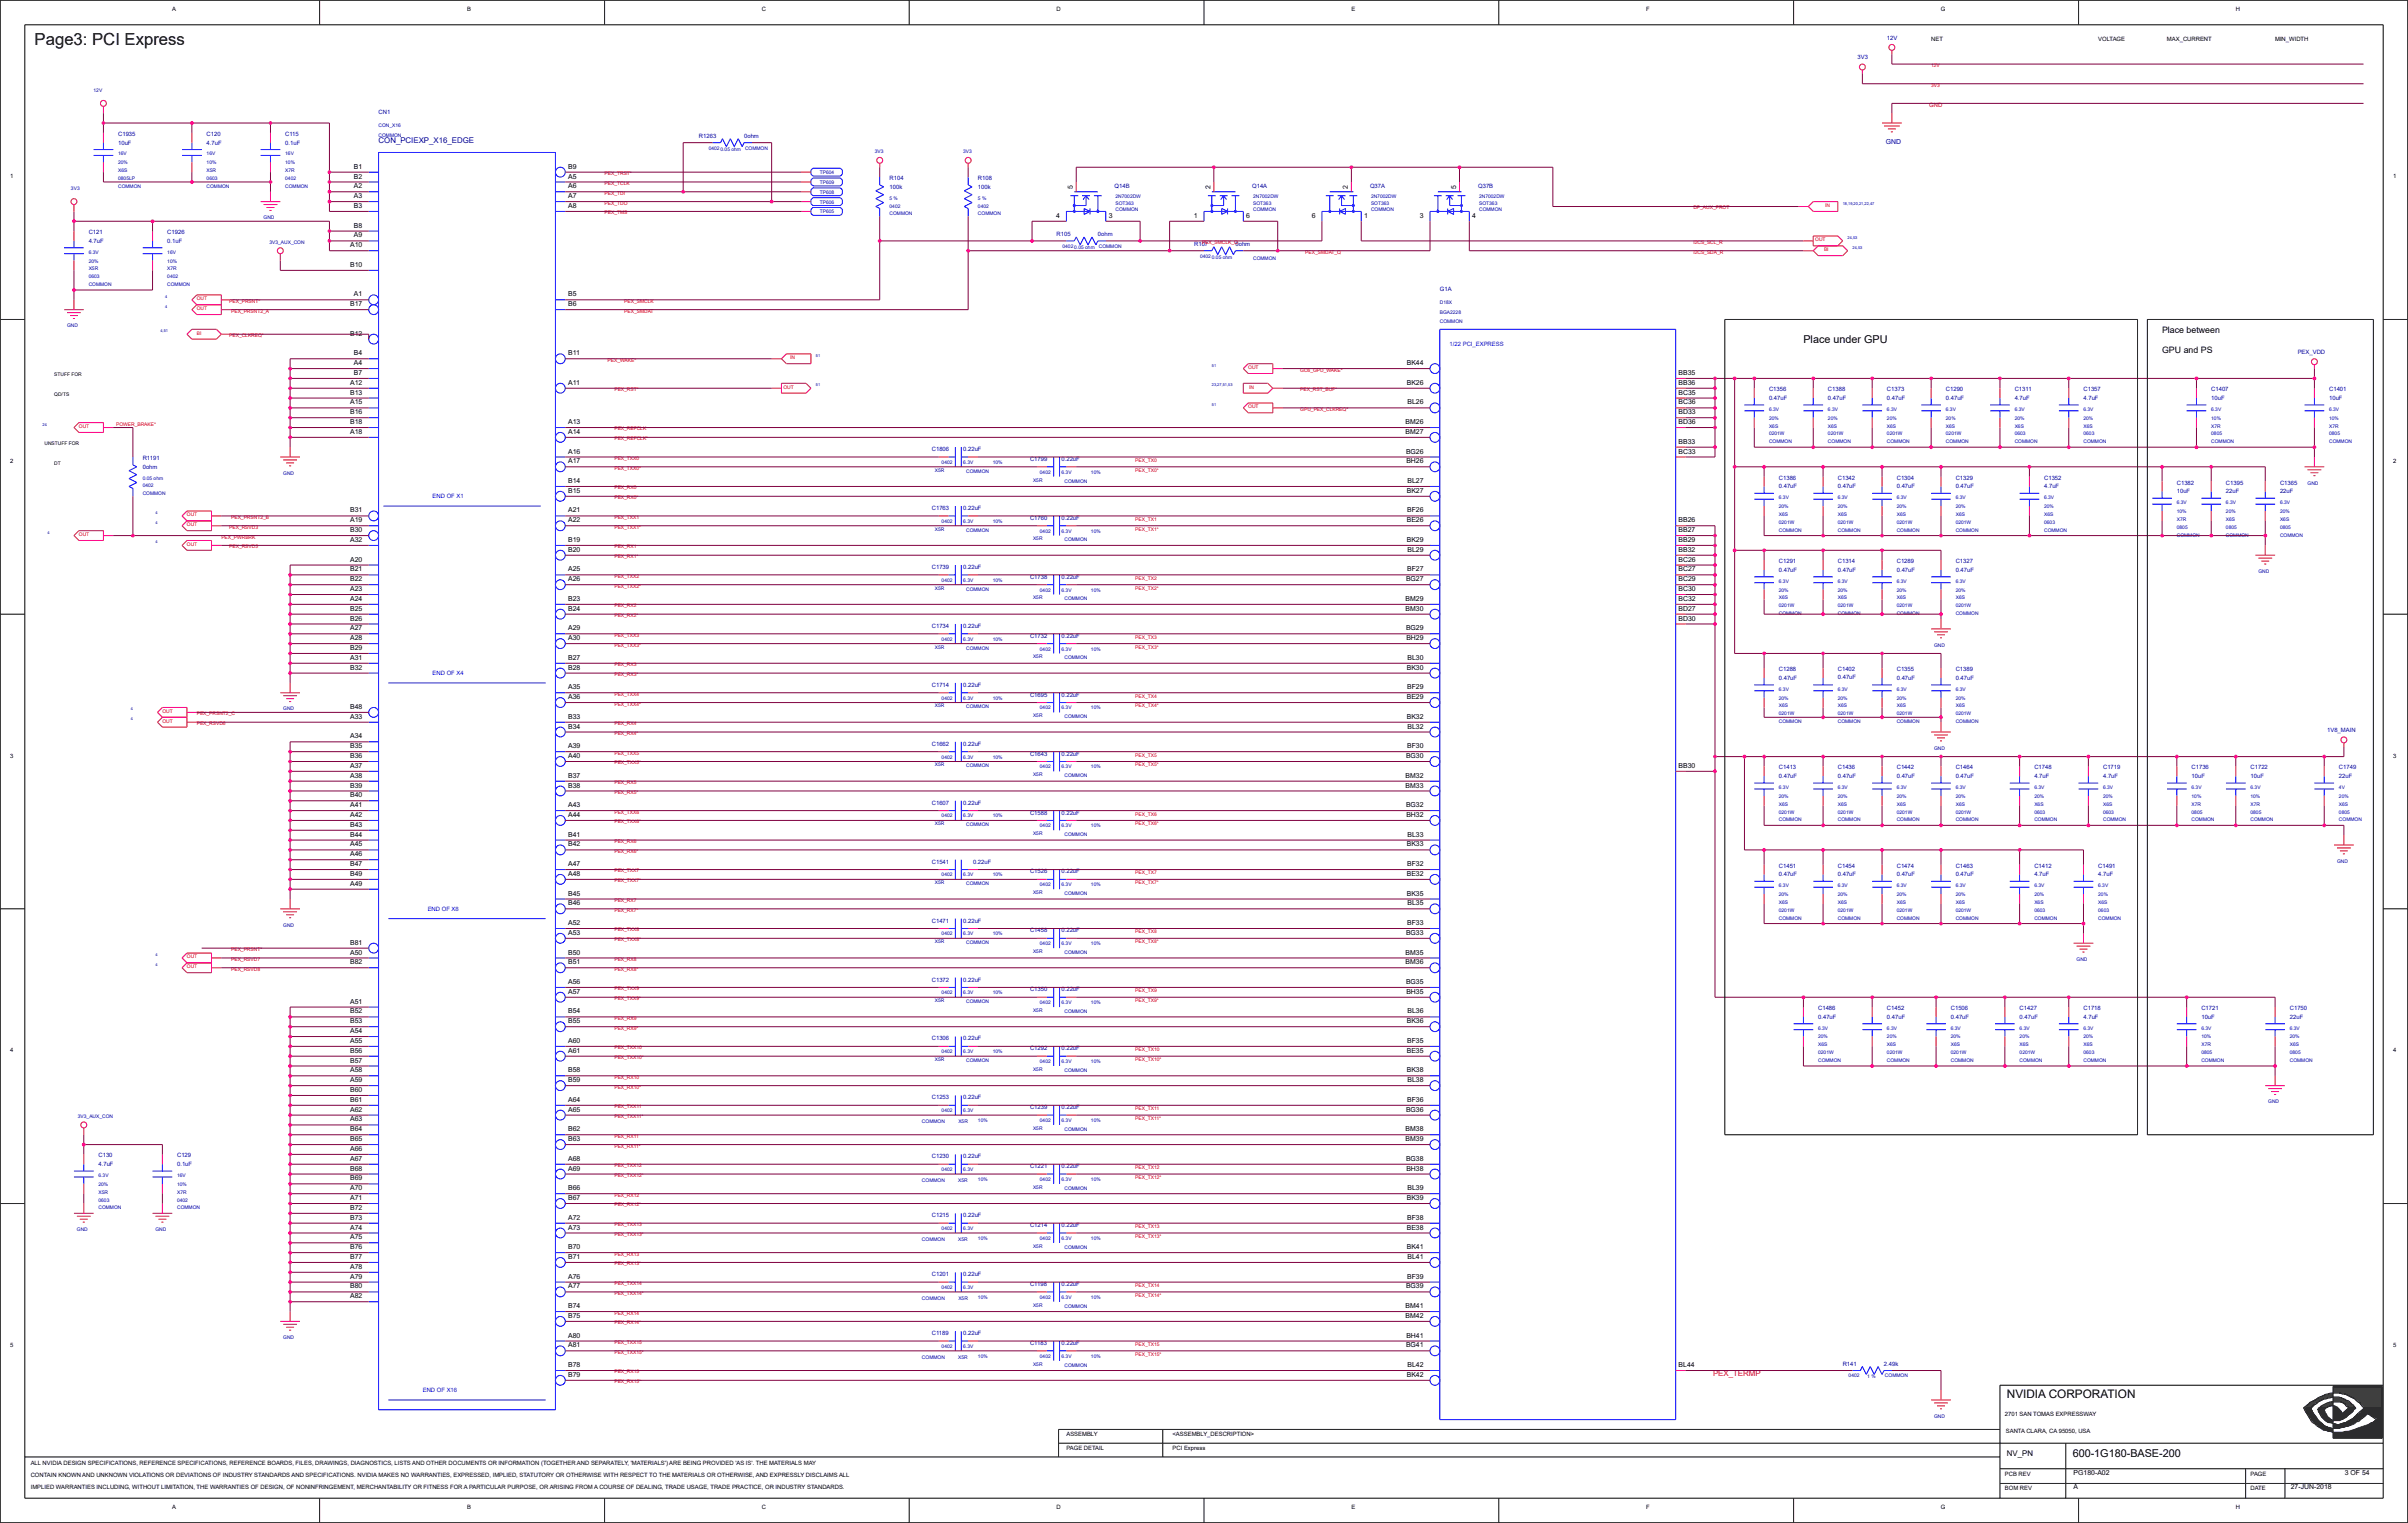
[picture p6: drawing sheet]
<svg xmlns="http://www.w3.org/2000/svg" width="158mm" height="100mm" viewBox="0 0 158 100" stroke-linecap="round" stroke-linejoin="round" font-family="sans-serif">
<defs><g id="words">
<text font-size="1.1" x="2.3" y="3">Page3: PCI Express</text>
<text font-size=".8" x="131.7" y="91.8">NVIDIA CORPORATION</text>
<g font-size=".7">
<text x="118.4" y="22.5">Place under GPU</text>
<text x="136.1" y="95.7">600-1G180-BASE-200</text>
</g>
<g font-size=".6">
<text x="141.9" y="21.9">Place between</text>
<text x="141.9" y="23.2">GPU and PS</text>
</g>
<g font-size=".5">
<text x="23.2" y="11.7">B2</text>
<text x="23.2" y="11.1">B1</text>
<text x="37.3" y="11.7">A5</text>
<text x="37.3" y="11.1">B9</text>
<text x="23" y="17.5">B10</text>
<text x="23" y="16.2">A10</text>
<text x="23.2" y="15.6">A9</text>
<text x="23.2" y="14.9">B8</text>
<text x="23.2" y="13.7">B3</text>
<text x="23.2" y="13">A3</text>
<text x="23.2" y="12.4">A2</text>
<text x="37.3" y="13.7">A8</text>
<text x="37.3" y="13">A7</text>
<text x="37.3" y="12.4">A6</text>
<text x="69.3" y="14.3">4</text>
<text x="70.4" y="12.4" transform="rotate(-90 70.4 12.4)">5</text>
<text x="72.8" y="14.3">3</text>
<text x="78.4" y="14.3">1</text>
<text x="79.5" y="12.4" transform="rotate(-90 79.5 12.4)">2</text>
<text x="81.8" y="14.3">6</text>
<text x="86.1" y="14.3">6</text>
<text x="88.5" y="12.4" transform="rotate(-90 88.5 12.4)">2</text>
<text x="89.6" y="14.3">1</text>
<text x="93.2" y="14.3">3</text>
<text x="95.6" y="12.4" transform="rotate(-90 95.6 12.4)">5</text>
<text x="96.6" y="14.3">4</text>
<text x="23" y="22">B12</text>
<text x="23" y="20.1">B17</text>
<text x="23.2" y="24">A4</text>
<text x="23.2" y="23.3">B4</text>
<text x="23.2" y="19.5">A1</text>
<text x="37.3" y="23.3">B11</text>
<text x="37.3" y="20.1">B6</text>
<text x="37.3" y="19.5">B5</text>
<text x="92.4" y="24">BK44</text>
<text x="23" y="28.5">A18</text>
<text x="23" y="27.9">B18</text>
<text x="23" y="27.2">B16</text>
<text x="23" y="26.6">A15</text>
<text x="23" y="25.9">B13</text>
<text x="23" y="25.3">A12</text>
<text x="23.2" y="24.6">B7</text>
<text x="37.3" y="29.8">A16</text>
<text x="37.3" y="28.5">A14</text>
<text x="37.3" y="27.9">A13</text>
<text x="37.3" y="25.3">A11</text>
<text x="92.3" y="28.5">BM27</text>
<text x="92.3" y="27.9">BM26</text>
<text x="92.3" y="29.8">BG26</text>
<text x="92.4" y="25.3">BK26</text>
<text x="92.4" y="26.6">BL26</text>
<text x="110.2" y="29.8">BC33</text>
<text x="110.2" y="29.1">BB33</text>
<text x="110.2" y="27.9">BD36</text>
<text x="110.2" y="27.2">BD33</text>
<text x="110.2" y="26.6">BC36</text>
<text x="110.2" y="25.9">BC35</text>
<text x="110.2" y="25.3">BB36</text>
<text x="110.2" y="24.6">BB35</text>
<text x="23" y="35.6">A32</text>
<text x="23" y="34.9">B30</text>
<text x="23" y="34.3">A19</text>
<text x="23" y="33.7">B31</text>
<text x="37.3" y="35.6">B19</text>
<text x="37.3" y="34.3">A22</text>
<text x="37.3" y="33.7">A21</text>
<text x="37.3" y="32.4">B15</text>
<text x="37.3" y="31.7">B14</text>
<text x="37.3" y="30.4">A17</text>
<text x="92.3" y="30.4">BH26</text>
<text x="92.4" y="35.6">BK29</text>
<text x="92.4" y="34.3">BE26</text>
<text x="92.4" y="32.4">BK27</text>
<text x="92.4" y="33.7">BF26</text>
<text x="92.4" y="31.7">BL27</text>
<text x="110.2" y="35.6">BB29</text>
<text x="110.2" y="34.9">BB27</text>
<text x="110.2" y="34.3">BB26</text>
<text x="23" y="41.4">A27</text>
<text x="23" y="40.8">B26</text>
<text x="23" y="40.1">B25</text>
<text x="23" y="39.5">A24</text>
<text x="23" y="38.8">A23</text>
<text x="23" y="38.2">B22</text>
<text x="23" y="37.5">B21</text>
<text x="23" y="36.9">A20</text>
<text x="37.3" y="41.4">A29</text>
<text x="37.3" y="40.1">B24</text>
<text x="37.3" y="39.5">B23</text>
<text x="37.3" y="38.2">A26</text>
<text x="37.3" y="37.5">A25</text>
<text x="37.3" y="36.2">B20</text>
<text x="92.3" y="40.1">BM30</text>
<text x="92.3" y="39.5">BM29</text>
<text x="92.3" y="41.4">BG29</text>
<text x="92.3" y="38.2">BG27</text>
<text x="92.4" y="37.5">BF27</text>
<text x="92.4" y="36.2">BL29</text>
<text x="110.2" y="40.8">BD30</text>
<text x="110.2" y="40.1">BD27</text>
<text x="110.2" y="39.5">BC32</text>
<text x="110.2" y="38.8">BC30</text>
<text x="110.2" y="38.2">BC29</text>
<text x="110.2" y="37.5">BC27</text>
<text x="110.2" y="36.9">BC26</text>
<text x="110.2" y="36.2">BB32</text>
<text x="23" y="47.2">A33</text>
<text x="23" y="46.6">B48</text>
<text x="23" y="44">B32</text>
<text x="23" y="43.3">A31</text>
<text x="23" y="42.7">B29</text>
<text x="23" y="42">A28</text>
<text x="37.3" y="47.8">B34</text>
<text x="37.3" y="47.2">B33</text>
<text x="37.3" y="45.9">A36</text>
<text x="37.3" y="45.3">A35</text>
<text x="37.3" y="44">B28</text>
<text x="37.3" y="43.3">B27</text>
<text x="37.3" y="42">A30</text>
<text x="92.3" y="42">BH29</text>
<text x="92.4" y="47.2">BK32</text>
<text x="92.4" y="45.9">BE29</text>
<text x="92.4" y="44">BK30</text>
<text x="92.4" y="45.3">BF29</text>
<text x="92.4" y="47.8">BL32</text>
<text x="92.4" y="43.3">BL30</text>
<text x="23" y="53.7">A42</text>
<text x="23" y="53">A41</text>
<text x="23" y="52.4">B40</text>
<text x="23" y="51.7">B39</text>
<text x="23" y="51.1">A38</text>
<text x="23" y="50.4">A37</text>
<text x="23" y="49.8">B36</text>
<text x="23" y="49.1">B35</text>
<text x="23" y="48.5">A34</text>
<text x="37.3" y="53.7">A44</text>
<text x="37.3" y="53">A43</text>
<text x="37.3" y="51.7">B38</text>
<text x="37.3" y="51.1">B37</text>
<text x="37.3" y="49.8">A40</text>
<text x="37.3" y="49.1">A39</text>
<text x="92.3" y="51.7">BM33</text>
<text x="92.3" y="51.1">BM32</text>
<text x="92.3" y="53">BG32</text>
<text x="92.3" y="49.8">BG30</text>
<text x="92.3" y="53.7">BH32</text>
<text x="92.4" y="49.1">BF30</text>
<text x="110.2" y="50.4">BB30</text>
<text x="23" y="58.2">A49</text>
<text x="23" y="57.5">B49</text>
<text x="23" y="56.9">B47</text>
<text x="23" y="56.2">A46</text>
<text x="23" y="55.6">A45</text>
<text x="23" y="54.9">B44</text>
<text x="23" y="54.3">B43</text>
<text x="37.3" y="59.5">B46</text>
<text x="37.3" y="58.8">B45</text>
<text x="37.3" y="57.5">A48</text>
<text x="37.3" y="56.9">A47</text>
<text x="37.3" y="55.6">B42</text>
<text x="37.3" y="54.9">B41</text>
<text x="92.4" y="58.8">BK35</text>
<text x="92.4" y="57.5">BE32</text>
<text x="92.4" y="55.6">BK33</text>
<text x="92.4" y="56.9">BF32</text>
<text x="92.4" y="59.5">BL35</text>
<text x="92.4" y="54.9">BL33</text>
<text x="23" y="65.9">A51</text>
<text x="23" y="63.3">B82</text>
<text x="23" y="62.7">A50</text>
<text x="23" y="62">B81</text>
<text x="37.3" y="65.3">A57</text>
<text x="37.3" y="64.6">A56</text>
<text x="37.3" y="63.3">B51</text>
<text x="37.3" y="62.7">B50</text>
<text x="37.3" y="61.4">A53</text>
<text x="37.3" y="60.8">A52</text>
<text x="92.3" y="63.3">BM36</text>
<text x="92.3" y="62.7">BM35</text>
<text x="92.3" y="64.6">BG35</text>
<text x="92.3" y="61.4">BG33</text>
<text x="92.3" y="65.3">BH35</text>
<text x="92.4" y="60.8">BF33</text>
<text x="23" y="71.7">B60</text>
<text x="23" y="71.1">A59</text>
<text x="23" y="70.4">A58</text>
<text x="23" y="69.8">B57</text>
<text x="23" y="69.1">B56</text>
<text x="23" y="68.5">A55</text>
<text x="23" y="67.8">A54</text>
<text x="23" y="67.2">B53</text>
<text x="23" y="66.6">B52</text>
<text x="37.3" y="71.1">B59</text>
<text x="37.3" y="70.4">B58</text>
<text x="37.3" y="69.1">A61</text>
<text x="37.3" y="68.5">A60</text>
<text x="37.3" y="67.2">B55</text>
<text x="37.3" y="66.6">B54</text>
<text x="92.4" y="70.4">BK38</text>
<text x="92.4" y="69.1">BE35</text>
<text x="92.4" y="67.2">BK36</text>
<text x="92.4" y="68.5">BF35</text>
<text x="92.4" y="71.1">BL38</text>
<text x="92.4" y="66.6">BL36</text>
<text x="23" y="77.5">B69</text>
<text x="23" y="76.9">B68</text>
<text x="23" y="76.2">A67</text>
<text x="23" y="75.6">A66</text>
<text x="23" y="74.9">B65</text>
<text x="23" y="74.3">B64</text>
<text x="23" y="73.7">A63</text>
<text x="23" y="73">A62</text>
<text x="23" y="72.4">B61</text>
<text x="37.3" y="76.9">A69</text>
<text x="37.3" y="76.2">A68</text>
<text x="37.3" y="74.9">B63</text>
<text x="37.3" y="74.3">B62</text>
<text x="37.3" y="73">A65</text>
<text x="37.3" y="72.4">A64</text>
<text x="92.3" y="74.9">BM39</text>
<text x="92.3" y="74.3">BM38</text>
<text x="92.3" y="76.2">BG38</text>
<text x="92.3" y="73">BG36</text>
<text x="92.3" y="76.9">BH38</text>
<text x="92.4" y="72.4">BF36</text>
<text x="23" y="84">A79</text>
<text x="23" y="83.3">A78</text>
<text x="23" y="82.7">B77</text>
<text x="23" y="82">B76</text>
<text x="23" y="81.4">A75</text>
<text x="23" y="80.7">A74</text>
<text x="23" y="80.1">B73</text>
<text x="23" y="79.5">B72</text>
<text x="23" y="78.8">A71</text>
<text x="23" y="78.2">A70</text>
<text x="37.3" y="84">A76</text>
<text x="37.3" y="82.7">B71</text>
<text x="37.3" y="82">B70</text>
<text x="37.3" y="80.7">A73</text>
<text x="37.3" y="80.1">A72</text>
<text x="37.3" y="78.8">B67</text>
<text x="37.3" y="78.2">B66</text>
<text x="92.4" y="82">BK41</text>
<text x="92.4" y="80.7">BE38</text>
<text x="92.4" y="78.8">BK39</text>
<text x="92.4" y="84">BF39</text>
<text x="92.4" y="80.1">BF38</text>
<text x="92.4" y="82.7">BL41</text>
<text x="92.4" y="78.2">BL39</text>
<text x="23" y="85.3">A82</text>
<text x="23" y="84.6">B80</text>
<text x="37.3" y="89.8">B78</text>
<text x="37.3" y="88.5">A81</text>
<text x="37.3" y="87.8">A80</text>
<text x="37.3" y="86.6">B75</text>
<text x="37.3" y="85.9">B74</text>
<text x="37.3" y="84.6">A77</text>
<text x="92.3" y="86.6">BM42</text>
<text x="92.3" y="85.9">BM41</text>
<text x="92.3" y="88.5">BG41</text>
<text x="92.3" y="84.6">BG39</text>
<text x="92.3" y="87.8">BH41</text>
<text x="92.4" y="89.8">BL42</text>
<text x="110.2" y="89.8">BL44</text>
<text x="37.3" y="90.4">B79</text>
<text x="92.4" y="90.4">BK42</text>
<text x="131.7" y="95.6">NV_PN</text>
<text x="136.1" y="97.8">A</text>
<text x="136.1" y="96.8">PG180-A02</text>
<text x="150.4" y="97.8">27-JUN-2018</text>
<text x="153.9" y="96.8">3 OF 54</text>
</g>
<g font-size=".5" fill="#0000a0">
<text x="24.9" y="9.4">CON_PCIEXP_X16_EDGE</text>
<text x="123.8" y="9.4">GND</text>
</g>
<text font-size=".5" fill="#f00" x="112.5" y="90.4">PEX_TERMP</text>
<g font-size=".4">
<text x="11.3" y=".7">A</text>
<text x="30.7" y=".7">B</text>
<text x="50" y=".7">C</text>
<text x="69.4" y=".7">D</text>
<text x="88.7" y=".7">E</text>
<text x="108.1" y=".7">F</text>
<text x="126.8" y="2.7">NET</text>
<text x="127.4" y=".7">G</text>
<text x="137.7" y="2.7">VOLTAGE</text>
<text x="142.3" y="2.7">MAX_CURRENT</text>
<text x="146.8" y=".7">H</text>
<text x="149.4" y="2.7">MIN_WIDTH</text>
<text x=".7" y="11.7">1</text>
<text x="157.1" y="11.7">1</text>
<text x=".7" y="30.4">2</text>
<text x="157.1" y="30.4">2</text>
<text x=".7" y="49.8">3</text>
<text x="157.1" y="49.8">3</text>
<text x=".7" y="69.1">4</text>
<text x="157.1" y="69.1">4</text>
<text x=".7" y="88.5">5</text>
<text x="157.1" y="88.5">5</text>
<text x="70" y="95.2">PAGE DETAIL</text>
<text x="70" y="94.3">ASSEMBLY</text>
<text x="77" y="94.3">&lt;ASSEMBLY_DESCRIPTION&gt;</text>
<text x="77" y="95.2">PCI Express</text>
<text x="131.6" y="93">2701 SAN TOMAS EXPRESSWAY</text>
<text x="131.7" y="94.1">SANTA CLARA, CA 95050, USA</text>
<text x="2" y="97">CONTAIN KNOWN AND UNKNOWN VIOLATIONS OR DEVIATIONS OF INDUSTRY STANDARDS AND SPECIFICATIONS. NVIDIA MAKES NO WARRANTIES, EXPRESSED, IMPLIED, STATUTORY OR OTHERWISE WITH RESPECT TO THE MATERIALS OR OTHERWISE, AND EXPRESSLY DISCLAIMS ALL</text>
<text x="2" y="96.2">ALL NVIDIA DESIGN SPECIFICATIONS, REFERENCE SPECIFICATIONS, REFERENCE BOARDS, FILES, DRAWINGS, DIAGNOSTICS, LISTS AND OTHER DOCUMENTS OR INFORMATION (TOGETHER AND SEPARATELY, 'MATERIALS') ARE BEING PROVIDED 'AS IS'. THE MATERIALS MAY</text>
<text x="2" y="97.8">IMPLIED WARRANTIES INCLUDING, WITHOUT LIMITATION, THE WARRANTIES OF DESIGN, OF NONINFRINGEMENT, MERCHANTABILITY OR FITNESS FOR A PARTICULAR PURPOSE, OR ARISING FROM A COURSE OF DEALING, TRADE USAGE, TRADE PRACTICE, OR INDUSTRY STANDARDS.</text>
<text x="11.3" y="99.1">A</text>
<text x="30.7" y="99.1">B</text>
<text x="50" y="99.1">C</text>
<text x="69.4" y="99.1">D</text>
<text x="88.7" y="99.1">E</text>
<text x="108.1" y="99.1">F</text>
<text x="127.4" y="99.1">G</text>
<text x="131.6" y="97.9">BOM REV</text>
<text x="131.6" y="96.9">PCB REV</text>
<text x="146.8" y="99.1">H</text>
<text x="147.7" y="96.9">PAGE</text>
<text x="147.7" y="97.9">DATE</text>
</g>
<g font-size=".4" fill="#0000a0">
<text x="121.9" y="3.9">3V3</text>
<text x="123.9" y="2.6">12V</text>
<text x="7.8" y="8.9">C1935</text>
<text x="7.8" y="9.5">10uF</text>
<text x="13.6" y="8.9">C120</text>
<text x="13.6" y="9.5">4.7uF</text>
<text x="18.7" y="8.9">C115</text>
<text x="18.7" y="9.5">0.1uF</text>
<text x="24.9" y="7.5">CN1</text>
<text x="45.9" y="9">R1263</text>
<text x="48.8" y="9">0ohm</text>
<text x="58.4" y="11.8">R104</text>
<text x="64.2" y="11.8">R108</text>
<text x="5.8" y="15.4">C121</text>
<text x="5.8" y="15.9">4.7uF</text>
<text x="11" y="15.4">C1926</text>
<text x="11" y="15.9">0.1uF</text>
<text x="58.4" y="12.4">100k</text>
<text x="64.2" y="12.4">100k</text>
<text x="69.4" y="15.5">R105</text>
<text x="72.1" y="15.5">0ohm</text>
<text x="73.2" y="12.3">Q14B</text>
<text x="78.4" y="16.1">R107</text>
<text x="81.1" y="16.1">0ohm</text>
<text x="82.2" y="12.3">Q14A</text>
<text x="89.9" y="12.3">Q37A</text>
<text x="97" y="12.3">Q37B</text>
<text x="94.5" y="19.1">G1A</text>
<text x="150.8" y="23.2">PEX_VDD</text>
<text x="61.2" y="29.6">C1806</text>
<text x="63.2" y="29.6">0.22uF</text>
<text x="116.1" y="25.7">C1356</text>
<text x="116.1" y="26.3">0.47uF</text>
<text x="120" y="25.7">C1388</text>
<text x="120" y="26.3">0.47uF</text>
<text x="123.9" y="25.7">C1373</text>
<text x="123.9" y="26.3">0.47uF</text>
<text x="127.7" y="25.7">C1290</text>
<text x="127.7" y="26.3">0.47uF</text>
<text x="132.3" y="25.7">C1311</text>
<text x="132.3" y="26.3">4.7uF</text>
<text x="136.8" y="25.7">C1357</text>
<text x="136.8" y="26.3">4.7uF</text>
<text x="145.2" y="25.7">C1407</text>
<text x="145.2" y="26.3">10uF</text>
<text x="152.9" y="25.7">C1401</text>
<text x="152.9" y="26.3">10uF</text>
<text x="9.4" y="30.2">R1191</text>
<text x="9.4" y="30.8">0ohm</text>
<text x="61.2" y="33.5">C1763</text>
<text x="63.2" y="33.5">0.22uF</text>
<text x="67.6" y="34.1">C1760</text>
<text x="67.6" y="30.3">C1799</text>
<text x="69.7" y="34.1">0.22uF</text>
<text x="69.7" y="30.3">0.22uF</text>
<text x="116.8" y="31.5">C1386</text>
<text x="116.8" y="32.1">0.47uF</text>
<text x="120.6" y="31.5">C1342</text>
<text x="120.6" y="32.1">0.47uF</text>
<text x="124.5" y="31.5">C1304</text>
<text x="124.5" y="32.1">0.47uF</text>
<text x="128.4" y="31.5">C1329</text>
<text x="128.4" y="32.1">0.47uF</text>
<text x="134.2" y="31.5">C1352</text>
<text x="134.2" y="32.1">4.7uF</text>
<text x="142.9" y="31.8">C1382</text>
<text x="142.9" y="32.4">10uF</text>
<text x="146.1" y="31.8">C1395</text>
<text x="146.1" y="32.4">22uF</text>
<text x="149.7" y="31.8">C1365</text>
<text x="149.7" y="32.4">22uF</text>
<text x="61.2" y="41.2">C1734</text>
<text x="61.2" y="37.4">C1739</text>
<text x="63.2" y="41.2">0.22uF</text>
<text x="63.2" y="37.4">0.22uF</text>
<text x="67.6" y="41.9">C1732</text>
<text x="67.6" y="38">C1738</text>
<text x="69.7" y="41.9">0.22uF</text>
<text x="69.7" y="38">0.22uF</text>
<text x="116.8" y="37">C1291</text>
<text x="116.8" y="37.6">0.47uF</text>
<text x="120.6" y="37">C1314</text>
<text x="120.6" y="37.6">0.47uF</text>
<text x="124.5" y="37">C1289</text>
<text x="124.5" y="37.6">0.47uF</text>
<text x="128.4" y="37">C1327</text>
<text x="128.4" y="37.6">0.47uF</text>
<text x="61.2" y="45.1">C1714</text>
<text x="63.2" y="45.1">0.22uF</text>
<text x="67.6" y="45.8">C1695</text>
<text x="69.7" y="45.8">0.22uF</text>
<text x="116.8" y="44.1">C1288</text>
<text x="116.8" y="44.7">0.47uF</text>
<text x="120.6" y="44.1">C1402</text>
<text x="120.6" y="44.6">0.47uF</text>
<text x="124.5" y="44.1">C1355</text>
<text x="124.5" y="44.7">0.47uF</text>
<text x="128.4" y="44.1">C1389</text>
<text x="128.4" y="44.7">0.47uF</text>
<text x="61.2" y="52.8">C1607</text>
<text x="61.2" y="49">C1662</text>
<text x="63.2" y="52.8">0.22uF</text>
<text x="63.2" y="49">0.22uF</text>
<text x="67.6" y="53.5">C1588</text>
<text x="67.6" y="49.6">C1643</text>
<text x="69.7" y="53.5">0.22uF</text>
<text x="69.7" y="49.6">0.22uF</text>
<text x="116.8" y="50.5">C1413</text>
<text x="116.8" y="51.1">0.47uF</text>
<text x="120.6" y="50.5">C1436</text>
<text x="120.6" y="51.1">0.47uF</text>
<text x="124.5" y="50.5">C1442</text>
<text x="124.5" y="51.1">0.47uF</text>
<text x="128.4" y="50.5">C1464</text>
<text x="128.4" y="51.1">0.47uF</text>
<text x="133.5" y="50.5">C1748</text>
<text x="133.5" y="51.1">4.7uF</text>
<text x="138.1" y="50.5">C1719</text>
<text x="138.1" y="51.1">4.7uF</text>
<text x="143.9" y="50.5">C1736</text>
<text x="143.9" y="51.1">10uF</text>
<text x="147.7" y="50.5">C1722</text>
<text x="147.7" y="51.1">10uF</text>
<text x="152.8" y="48.1">1V8_MAIN</text>
<text x="153.5" y="50.5">C1749</text>
<text x="153.5" y="51.1">22uF</text>
<text x="61.2" y="56.7">C1541</text>
<text x="63.9" y="56.7">0.22uF</text>
<text x="67.6" y="57.4">C1526</text>
<text x="69.7" y="57.4">0.22uF</text>
<text x="116.8" y="57">C1451</text>
<text x="116.8" y="57.6">0.47uF</text>
<text x="120.6" y="57">C1454</text>
<text x="120.6" y="57.6">0.47uF</text>
<text x="124.5" y="57">C1474</text>
<text x="124.5" y="57.6">0.47uF</text>
<text x="128.4" y="57">C1463</text>
<text x="128.4" y="57.6">0.47uF</text>
<text x="133.5" y="57">C1412</text>
<text x="133.5" y="57.6">4.7uF</text>
<text x="137.7" y="57">C1491</text>
<text x="137.7" y="57.6">4.7uF</text>
<text x="61.2" y="64.5">C1372</text>
<text x="61.2" y="60.6">C1471</text>
<text x="63.2" y="64.5">0.22uF</text>
<text x="63.2" y="60.6">0.22uF</text>
<text x="67.6" y="65.1">C1350</text>
<text x="67.6" y="61.2">C1458</text>
<text x="69.7" y="65.1">0.22uF</text>
<text x="69.7" y="61.2">0.22uF</text>
<text x="61.2" y="68.3">C1306</text>
<text x="63.2" y="68.3">0.22uF</text>
<text x="67.6" y="69">C1292</text>
<text x="69.7" y="69">0.22uF</text>
<text x="119.4" y="66.3">C1486</text>
<text x="119.4" y="66.9">0.47uF</text>
<text x="123.9" y="66.3">C1452</text>
<text x="123.9" y="66.9">0.47uF</text>
<text x="128.1" y="66.3">C1506</text>
<text x="128.1" y="66.9">0.47uF</text>
<text x="132.6" y="66.3">C1427</text>
<text x="132.6" y="66.9">0.47uF</text>
<text x="136.8" y="66.3">C1718</text>
<text x="136.8" y="66.9">4.7uF</text>
<text x="144.5" y="66.3">C1721</text>
<text x="144.5" y="66.9">10uF</text>
<text x="150.3" y="66.3">C1750</text>
<text x="150.3" y="66.9">22uF</text>
<text x="6.5" y="76">C130</text>
<text x="6.5" y="76.6">4.7uF</text>
<text x="11.6" y="76">C129</text>
<text x="11.6" y="76.6">0.1uF</text>
<text x="61.2" y="76.1">C1230</text>
<text x="61.2" y="72.2">C1253</text>
<text x="63.2" y="76.1">0.22uF</text>
<text x="63.2" y="72.2">0.22uF</text>
<text x="67.6" y="76.7">C1221</text>
<text x="67.6" y="72.8">C1239</text>
<text x="69.7" y="76.7">0.22uF</text>
<text x="69.7" y="72.8">0.22uF</text>
<text x="61.2" y="83.8">C1201</text>
<text x="61.2" y="79.9">C1215</text>
<text x="63.2" y="83.8">0.22uF</text>
<text x="63.2" y="79.9">0.22uF</text>
<text x="67.6" y="80.6">C1214</text>
<text x="69.7" y="80.6">0.22uF</text>
<text x="61.2" y="87.7">C1189</text>
<text x="63.2" y="87.7">0.22uF</text>
<text x="67.6" y="88.3">C1183</text>
<text x="67.6" y="84.5">C1198</text>
<text x="69.7" y="88.3">0.22uF</text>
<text x="69.7" y="84.5">0.22uF</text>
<text x="121" y="89.7">R141</text>
<text x="123.7" y="89.7">2.49k</text>
</g>
<text font-size=".4" fill="#f00" x="126.6" y="7">GND</text>
<g font-size=".4" fill="#00f">
<text x="95.2" y="22.7">1/22 PCI_EXPRESS</text>
<text x="28.4" y="32.7">END OF X1</text>
<text x="28.4" y="44.3">END OF X4</text>
<text x="28.1" y="59.8">END OF X8</text>
<text x="27.8" y="91.4">END OF X16</text>
</g>
<g font-size=".3" fill="#f00">
<text x="126.8" y="4.4">12V</text>
<text x="126.8" y="5.7">3V3</text>
<text x="39.7" y="11.5">PEX_TRST*</text>
<text x="39.7" y="12.1">PEX_TCLK</text>
<text x="39.7" y="12.8">PEX_TDI</text>
<text x="39.7" y="13.4">PEX_TDO</text>
<text x="39.7" y="14.1">PEX_TMS</text>
<text x="78.9" y="16">PEX_SMCLK_Q</text>
<text x="85.7" y="16.7">PEX_SMDAT_Q</text>
<text x="111.2" y="13.8">DP_AUX_PROT</text>
<text x="111.2" y="16">I2CS_SCL_R</text>
<text x="111.2" y="16.7">I2CS_SDA_R</text>
<text x="119.2" y="15.9">OUT</text>
<text x="119.7" y="16.5">BI</text>
<text x="119.8" y="13.6">IN</text>
<text x="12.9" y="22">BI</text>
<text x="12.9" y="20.4">OUT</text>
<text x="12.9" y="19.7">OUT</text>
<text x="15" y="22.1">PEX_CLKREQ*</text>
<text x="15" y="19.9">PEX_PRSNT*</text>
<text x="15.2" y="20.5">PEX_PRSNT2_A</text>
<text x="39.9" y="23.8">PEX_WAKE*</text>
<text x="41" y="19.9">PEX_SMCLK</text>
<text x="41" y="20.5">PEX_SMDAT</text>
<text x="51.9" y="23.6">IN</text>
<text x="5.2" y="28.1">OUT</text>
<text x="7.6" y="27.9">POWER_BRAKE*</text>
<text x="40.3" y="28.3">PEX_REFCLK</text>
<text x="40.3" y="28.9">PEX_REFCLK*</text>
<text x="40.3" y="25.7">PEX_RST*</text>
<text x="51.4" y="25.5">OUT</text>
<text x="81.9" y="26.8">OUT</text>
<text x="81.9" y="24.2">OUT</text>
<text x="82" y="25.5">IN</text>
<text x="85.4" y="24.4">GC6_GPU_WAKE*</text>
<text x="85.4" y="27">GPU_PEX_CLKREQ*</text>
<text x="85.4" y="25.7">PEX_RST_BUF*</text>
<text x="5.2" y="35.2">OUT</text>
<text x="12.3" y="35.9">OUT</text>
<text x="12.3" y="34.6">OUT</text>
<text x="12.3" y="33.9">OUT</text>
<text x="14.5" y="35.4">PEX_PWRBRK</text>
<text x="15" y="34.7">PEX_RSVD3</text>
<text x="15.2" y="34.1">PEX_PRSNT2_B</text>
<text x="40.3" y="32.1">PEX_RX0</text>
<text x="40.3" y="32.8">PEX_RX0*</text>
<text x="40.3" y="30.2">PEX_TXX0</text>
<text x="40.3" y="30.9">PEX_TXX0*</text>
<text x="40.3" y="34.1">PEX_TXX1</text>
<text x="40.3" y="34.7">PEX_TXX1*</text>
<text x="74.5" y="30.3">PEX_TX0</text>
<text x="74.5" y="31">PEX_TX0*</text>
<text x="74.5" y="34.2">PEX_TX1</text>
<text x="74.5" y="34.9">PEX_TX1*</text>
<text x="15" y="36">PEX_RSVD5</text>
<text x="40.3" y="36">PEX_RX1</text>
<text x="40.3" y="36.7">PEX_RX1*</text>
<text x="40.3" y="39.9">PEX_RX2</text>
<text x="40.3" y="40.5">PEX_RX2*</text>
<text x="40.3" y="37.9">PEX_TXX2</text>
<text x="40.3" y="38.6">PEX_TXX2*</text>
<text x="40.3" y="41.8">PEX_TXX3</text>
<text x="74.5" y="38.1">PEX_TX2</text>
<text x="74.5" y="38.7">PEX_TX2*</text>
<text x="74.5" y="41.9">PEX_TX3</text>
<text x="10.7" y="47.5">OUT</text>
<text x="10.7" y="46.8">OUT</text>
<text x="12.9" y="47">PEX_PRSNT2_C</text>
<text x="12.9" y="47.6">PEX_RSVD6</text>
<text x="40.3" y="43.8">PEX_RX3</text>
<text x="40.3" y="44.4">PEX_RX3*</text>
<text x="40.3" y="47.6">PEX_RX4</text>
<text x="40.3" y="42.5">PEX_TXX3*</text>
<text x="40.3" y="45.7">PEX_TXX4</text>
<text x="40.3" y="46.3">PEX_TXX4*</text>
<text x="74.5" y="42.6">PEX_TX3*</text>
<text x="74.5" y="45.8">PEX_TX4</text>
<text x="74.5" y="46.5">PEX_TX4*</text>
<text x="40.3" y="48.3">PEX_RX4*</text>
<text x="40.3" y="51.5">PEX_RX5</text>
<text x="40.3" y="52.1">PEX_RX5*</text>
<text x="40.3" y="49.6">PEX_TXX5</text>
<text x="40.3" y="50.2">PEX_TXX5*</text>
<text x="40.3" y="53.4">PEX_TXX6</text>
<text x="74.5" y="49.7">PEX_TX5</text>
<text x="74.5" y="50.3">PEX_TX5*</text>
<text x="74.5" y="53.6">PEX_TX6</text>
<text x="40.3" y="55.4">PEX_RX6</text>
<text x="40.3" y="56">PEX_RX6*</text>
<text x="40.3" y="59.2">PEX_RX7</text>
<text x="40.3" y="59.9">PEX_RX7*</text>
<text x="40.3" y="54.1">PEX_TXX6*</text>
<text x="40.3" y="57.3">PEX_TXX7</text>
<text x="40.3" y="57.9">PEX_TXX7*</text>
<text x="74.5" y="54.2">PEX_TX6*</text>
<text x="74.5" y="57.4">PEX_TX7</text>
<text x="74.5" y="58.1">PEX_TX7*</text>
<text x="12.3" y="63.6">OUT</text>
<text x="12.3" y="62.9">OUT</text>
<text x="15.2" y="62.5">PEX_PRSNT*</text>
<text x="15.2" y="63.1">PEX_RSVD7</text>
<text x="15.2" y="63.7">PEX_RSVD8</text>
<text x="40.3" y="63.1">PEX_RX8</text>
<text x="40.3" y="63.7">PEX_RX8*</text>
<text x="40.3" y="61.2">PEX_TXX8</text>
<text x="40.3" y="61.8">PEX_TXX8*</text>
<text x="40.3" y="65">PEX_TXX9</text>
<text x="40.3" y="65.7">PEX_TXX9*</text>
<text x="74.5" y="61.3">PEX_TX8</text>
<text x="74.5" y="61.9">PEX_TX8*</text>
<text x="74.5" y="65.2">PEX_TX9</text>
<text x="74.5" y="65.8">PEX_TX9*</text>
<text x="40.3" y="70.8">PEX_RX10</text>
<text x="40.3" y="71.5">PEX_RX10*</text>
<text x="40.3" y="67">PEX_RX9</text>
<text x="40.3" y="67.6">PEX_RX9*</text>
<text x="40.3" y="68.9">PEX_TXX10</text>
<text x="40.3" y="69.6">PEX_TXX10*</text>
<text x="74.5" y="69">PEX_TX10</text>
<text x="74.5" y="69.7">PEX_TX10*</text>
<text x="40.3" y="74.7">PEX_RX11</text>
<text x="40.3" y="75.4">PEX_RX11*</text>
<text x="40.3" y="72.8">PEX_TXX11</text>
<text x="40.3" y="73.4">PEX_TXX11*</text>
<text x="40.3" y="76.7">PEX_TXX12</text>
<text x="40.3" y="77.3">PEX_TXX12*</text>
<text x="74.5" y="72.9">PEX_TX11</text>
<text x="74.5" y="73.6">PEX_TX11*</text>
<text x="74.5" y="76.8">PEX_TX12</text>
<text x="74.5" y="77.4">PEX_TX12*</text>
<text x="40.3" y="78.6">PEX_RX12</text>
<text x="40.3" y="79.2">PEX_RX12*</text>
<text x="40.3" y="82.5">PEX_RX13</text>
<text x="40.3" y="83.1">PEX_RX13*</text>
<text x="40.3" y="80.5">PEX_TXX13</text>
<text x="40.3" y="81.2">PEX_TXX13*</text>
<text x="74.5" y="80.7">PEX_TX13</text>
<text x="74.5" y="81.3">PEX_TX13*</text>
<text x="40.3" y="86.3">PEX_RX14</text>
<text x="40.3" y="87">PEX_RX14*</text>
<text x="40.3" y="84.4">PEX_TXX14</text>
<text x="40.3" y="85">PEX_TXX14*</text>
<text x="40.3" y="88.3">PEX_TXX15</text>
<text x="40.3" y="88.9">PEX_TXX15*</text>
<text x="74.5" y="84.5">PEX_TX14</text>
<text x="74.5" y="85.2">PEX_TX14*</text>
<text x="74.5" y="88.4">PEX_TX15</text>
<text x="74.5" y="89">PEX_TX15*</text>
<text x="40.3" y="90.2">PEX_RX15</text>
<text x="40.3" y="90.8">PEX_RX15*</text>
</g>
<g font-size=".3" fill="#0000a0">
<text x="6.1" y="6">12V</text>
<text x="7.8" y="10.8">20%</text>
<text x="7.8" y="11.8">0805LP</text>
<text x="7.8" y="11.3">X6S</text>
<text x="7.8" y="10.2">16V</text>
<text x="13.6" y="11.3">X5R</text>
<text x="13.6" y="10.2">16V</text>
<text x="13.6" y="11.8">0603</text>
<text x="13.6" y="10.8">10%</text>
<text x="18.7" y="11.8">0402</text>
<text x="18.7" y="11.3">X7R</text>
<text x="18.7" y="10.2">16V</text>
<text x="18.7" y="10.8">10%</text>
<text x="24.9" y="9">COMMON</text>
<text x="24.9" y="8.3">CON_X16</text>
<text x="46.5" y="9.8">0402</text>
<text x="47.3" y="9.9">0.05 ohm</text>
<text x="48.9" y="9.8">COMMON</text>
<text x="53.8" y="11.4">TP604</text>
<text x="57.4" y="10.1">3V3</text>
<text x="63.2" y="10.1">3V3</text>
<text x="4.7" y="12.5">3V3</text>
<text x="5.8" y="17.8">X5R</text>
<text x="5.8" y="16.7">6.3V</text>
<text x="5.8" y="17.2">20%</text>
<text x="7.8" y="12.3">COMMON</text>
<text x="11" y="17.8">X7R</text>
<text x="11" y="17.2">10%</text>
<text x="11" y="16.7">16V</text>
<text x="13.6" y="12.3">COMMON</text>
<text x="17.3" y="14.4">GND</text>
<text x="17.7" y="16">3V3_AUX_CON</text>
<text x="18.7" y="12.3">COMMON</text>
<text x="53.8" y="14">TP605</text>
<text x="53.8" y="13.4">TP606</text>
<text x="53.8" y="12.7">TP608</text>
<text x="53.8" y="12.1">TP609</text>
<text x="58.4" y="14.1">COMMON</text>
<text x="58.4" y="13.1">5 %</text>
<text x="58.4" y="13.6">0402</text>
<text x="64.2" y="14.1">COMMON</text>
<text x="64.2" y="13.6">0402</text>
<text x="64.2" y="13.1">5 %</text>
<text x="69.7" y="16.3">0402</text>
<text x="70.5" y="16.3">0.05 ohm</text>
<text x="72.1" y="16.3">COMMON</text>
<text x="73.2" y="13.9">COMMON</text>
<text x="73.2" y="13">2N7002DW</text>
<text x="73.2" y="13.4">SOT363</text>
<text x="78.8" y="16.9">0402</text>
<text x="79.6" y="17">0.05 ohm</text>
<text x="82.3" y="17">COMMON</text>
<text x="82.3" y="13.9">COMMON</text>
<text x="82.3" y="13.4">SOT363</text>
<text x="82.3" y="13">2N7002DW</text>
<text x="90" y="13.9">COMMON</text>
<text x="90" y="13.4">SOT363</text>
<text x="90" y="13">2N7002DW</text>
<text x="97.1" y="13.9">COMMON</text>
<text x="97.1" y="13.4">SOT363</text>
<text x="97.1" y="13">2N7002DW</text>
<text x="121" y="13.4">18,19,20,21,22,47</text>
<text x="121.3" y="15.7">24,53</text>
<text x="121.6" y="16.3">24,53</text>
<text x="4.4" y="21.5">GND</text>
<text x="5.8" y="18.8">COMMON</text>
<text x="5.8" y="18.3">0603</text>
<text x="10.5" y="21.8">4,51</text>
<text x="10.9" y="20.2">4</text>
<text x="10.9" y="19.6">4</text>
<text x="11" y="18.8">COMMON</text>
<text x="11" y="18.3">0402</text>
<text x="53.6" y="23.4">51</text>
<text x="94.5" y="20.6">BGA2228</text>
<text x="94.5" y="19.9">D18X</text>
<text x="94.5" y="21.2">COMMON</text>
<text x="2.8" y="27.9">24</text>
<text x="53.6" y="25.4">51</text>
<text x="79.6" y="26.7">51</text>
<text x="79.6" y="25.4">23,27,51,53</text>
<text x="79.6" y="24.1">51</text>
<text x="116.1" y="29.1">COMMON</text>
<text x="116.1" y="28.6">0201W</text>
<text x="116.1" y="28.1">X6S</text>
<text x="116.1" y="27.6">20%</text>
<text x="116.1" y="27">6.3V</text>
<text x="120" y="29.1">COMMON</text>
<text x="120" y="27">6.3V</text>
<text x="120" y="28.6">0201W</text>
<text x="120" y="27.6">20%</text>
<text x="120" y="28.1">X6S</text>
<text x="123.9" y="29.1">COMMON</text>
<text x="123.9" y="28.1">X6S</text>
<text x="123.9" y="28.6">0201W</text>
<text x="123.9" y="27.6">20%</text>
<text x="123.9" y="27">6.3V</text>
<text x="127.7" y="29.1">COMMON</text>
<text x="127.7" y="28.1">X6S</text>
<text x="127.7" y="27.6">20%</text>
<text x="127.7" y="27">6.3V</text>
<text x="127.7" y="28.6">0201W</text>
<text x="132.3" y="29.1">COMMON</text>
<text x="132.3" y="28.1">X6S</text>
<text x="132.3" y="28.6">0603</text>
<text x="132.3" y="27">6.3V</text>
<text x="132.3" y="27.6">20%</text>
<text x="136.8" y="29.1">COMMON</text>
<text x="136.8" y="27.6">20%</text>
<text x="136.8" y="28.1">X6S</text>
<text x="136.8" y="28.6">0603</text>
<text x="136.8" y="27">6.3V</text>
<text x="145.2" y="29.1">COMMON</text>
<text x="145.2" y="27">6.3V</text>
<text x="145.2" y="27.6">10%</text>
<text x="145.2" y="28.6">0805</text>
<text x="145.2" y="28.1">X7R</text>
<text x="152.9" y="29.1">COMMON</text>
<text x="152.9" y="27">6.3V</text>
<text x="152.9" y="28.1">X7R</text>
<text x="152.9" y="27.6">10%</text>
<text x="152.9" y="28.6">0805</text>
<text x="3.1" y="35">4</text>
<text x="9.4" y="32.5">COMMON</text>
<text x="9.4" y="32">0402</text>
<text x="9.4" y="31.5">0.05 ohm</text>
<text x="10.2" y="35.7">4</text>
<text x="10.2" y="34.4">4</text>
<text x="10.2" y="33.8">4</text>
<text x="18.6" y="31.2">GND</text>
<text x="61.4" y="34.9">X5R</text>
<text x="61.4" y="31">X5R</text>
<text x="61.8" y="34.3">0402</text>
<text x="61.8" y="30.5">0402</text>
<text x="63.2" y="30.5">6.3V</text>
<text x="63.2" y="34.3">6.3V</text>
<text x="63.4" y="34.9">COMMON</text>
<text x="63.4" y="31">COMMON</text>
<text x="65.2" y="34.3">10%</text>
<text x="65.2" y="30.5">10%</text>
<text x="67.8" y="35.5">X5R</text>
<text x="67.8" y="31.6">X5R</text>
<text x="68.3" y="35">0402</text>
<text x="68.3" y="31.1">0402</text>
<text x="69.7" y="35">6.3V</text>
<text x="69.7" y="31.1">6.3V</text>
<text x="69.9" y="35.6">COMMON</text>
<text x="69.9" y="31.7">COMMON</text>
<text x="71.6" y="31.1">10%</text>
<text x="71.6" y="35">10%</text>
<text x="116.8" y="34.9">COMMON</text>
<text x="116.8" y="34.4">0201W</text>
<text x="116.8" y="33.9">X6S</text>
<text x="116.8" y="33.4">20%</text>
<text x="116.8" y="32.8">6.3V</text>
<text x="120.6" y="34.9">COMMON</text>
<text x="120.6" y="34.4">0201W</text>
<text x="120.6" y="33.4">20%</text>
<text x="120.6" y="32.8">6.3V</text>
<text x="120.6" y="33.9">X6S</text>
<text x="124.5" y="34.9">COMMON</text>
<text x="124.5" y="33.9">X6S</text>
<text x="124.5" y="33.4">20%</text>
<text x="124.5" y="32.8">6.3V</text>
<text x="124.5" y="34.4">0201W</text>
<text x="128.4" y="34.9">COMMON</text>
<text x="128.4" y="34.4">0201W</text>
<text x="128.4" y="33.4">20%</text>
<text x="128.4" y="32.8">6.3V</text>
<text x="128.4" y="33.9">X6S</text>
<text x="134.2" y="34.9">COMMON</text>
<text x="134.2" y="34.4">0603</text>
<text x="134.2" y="32.8">6.3V</text>
<text x="134.2" y="33.9">X6S</text>
<text x="134.2" y="33.4">20%</text>
<text x="142.9" y="35.2">COMMON</text>
<text x="142.9" y="34.2">X7R</text>
<text x="142.9" y="34.7">0805</text>
<text x="142.9" y="33.1">6.3V</text>
<text x="142.9" y="33.7">10%</text>
<text x="146.1" y="35.2">COMMON</text>
<text x="146.1" y="34.7">0805</text>
<text x="146.1" y="34.2">X6S</text>
<text x="146.1" y="33.1">6.3V</text>
<text x="146.1" y="33.7">20%</text>
<text x="149.7" y="35.2">COMMON</text>
<text x="149.7" y="33.7">20%</text>
<text x="149.7" y="34.2">X6S</text>
<text x="149.7" y="34.7">0805</text>
<text x="149.7" y="33.1">6.3V</text>
<text x="151.5" y="31.8">GND</text>
<text x="61.4" y="38.7">X5R</text>
<text x="61.8" y="38.2">0402</text>
<text x="63.2" y="38.2">6.3V</text>
<text x="63.4" y="38.8">COMMON</text>
<text x="65.2" y="38.2">10%</text>
<text x="67.8" y="39.4">X5R</text>
<text x="68.3" y="38.8">0402</text>
<text x="69.7" y="38.8">6.3V</text>
<text x="69.9" y="39.4">COMMON</text>
<text x="71.6" y="38.8">10%</text>
<text x="116.8" y="40.4">COMMON</text>
<text x="116.8" y="39.9">0201W</text>
<text x="116.8" y="38.8">20%</text>
<text x="116.8" y="38.3">6.3V</text>
<text x="116.8" y="39.4">X6S</text>
<text x="120.6" y="40.4">COMMON</text>
<text x="120.6" y="39.4">X6S</text>
<text x="120.6" y="39.9">0201W</text>
<text x="120.6" y="38.8">20%</text>
<text x="120.6" y="38.3">6.3V</text>
<text x="124.5" y="40.4">COMMON</text>
<text x="124.5" y="38.8">20%</text>
<text x="124.5" y="39.9">0201W</text>
<text x="124.5" y="38.3">6.3V</text>
<text x="124.5" y="39.4">X6S</text>
<text x="128.4" y="40.4">COMMON</text>
<text x="128.4" y="38.3">6.3V</text>
<text x="128.4" y="39.4">X6S</text>
<text x="128.4" y="39.9">0201W</text>
<text x="128.4" y="38.8">20%</text>
<text x="148.3" y="37.6">GND</text>
<text x="8.6" y="47.3">4</text>
<text x="8.6" y="46.7">4</text>
<text x="18.6" y="46.7">GND</text>
<text x="61.4" y="46.5">X5R</text>
<text x="61.4" y="42.6">X5R</text>
<text x="61.8" y="45.9">0402</text>
<text x="61.8" y="42.1">0402</text>
<text x="63.2" y="45.9">6.3V</text>
<text x="63.2" y="42.1">6.3V</text>
<text x="63.4" y="46.5">COMMON</text>
<text x="63.4" y="42.7">COMMON</text>
<text x="65.2" y="45.9">10%</text>
<text x="65.2" y="42.1">10%</text>
<text x="67.8" y="47.1">X5R</text>
<text x="67.8" y="43.2">X5R</text>
<text x="68.3" y="46.6">0402</text>
<text x="68.3" y="42.7">0402</text>
<text x="69.7" y="42.7">6.3V</text>
<text x="69.7" y="46.6">6.3V</text>
<text x="69.9" y="47.2">COMMON</text>
<text x="69.9" y="43.3">COMMON</text>
<text x="71.6" y="46.6">10%</text>
<text x="71.6" y="42.7">10%</text>
<text x="116.8" y="47.5">COMMON</text>
<text x="116.8" y="47">0201W</text>
<text x="116.8" y="46.5">X6S</text>
<text x="116.8" y="45.4">6.3V</text>
<text x="116.8" y="45.9">20%</text>
<text x="120.6" y="47.5">COMMON</text>
<text x="120.6" y="45.9">20%</text>
<text x="120.6" y="46.5">X6S</text>
<text x="120.6" y="45.4">6.3V</text>
<text x="120.6" y="47">0201W</text>
<text x="124.5" y="47.5">COMMON</text>
<text x="124.5" y="45.9">20%</text>
<text x="124.5" y="46.5">X6S</text>
<text x="124.5" y="45.4">6.3V</text>
<text x="124.5" y="47">0201W</text>
<text x="127" y="42.5">GND</text>
<text x="128.4" y="47.5">COMMON</text>
<text x="128.4" y="45.4">6.3V</text>
<text x="128.4" y="46.5">X6S</text>
<text x="128.4" y="47">0201W</text>
<text x="128.4" y="45.9">20%</text>
<text x="61.4" y="50.3">X5R</text>
<text x="61.8" y="53.7">0402</text>
<text x="61.8" y="49.8">0402</text>
<text x="63.2" y="53.7">6.3V</text>
<text x="63.2" y="49.8">6.3V</text>
<text x="63.4" y="50.4">COMMON</text>
<text x="65.2" y="53.7">10%</text>
<text x="65.2" y="49.8">10%</text>
<text x="67.8" y="51">X5R</text>
<text x="68.3" y="50.5">0402</text>
<text x="69.7" y="50.5">6.3V</text>
<text x="69.9" y="51">COMMON</text>
<text x="71.6" y="50.5">10%</text>
<text x="116.8" y="53.9">COMMON</text>
<text x="116.8" y="52.4">20%</text>
<text x="116.8" y="51.8">6.3V</text>
<text x="116.8" y="53.4">0201W</text>
<text x="116.8" y="52.9">X6S</text>
<text x="120.6" y="53.9">COMMON</text>
<text x="120.6" y="52.4">20%</text>
<text x="120.6" y="52.9">X6S</text>
<text x="120.6" y="51.8">6.3V</text>
<text x="120.6" y="53.4">0201W</text>
<text x="124.5" y="53.9">COMMON</text>
<text x="124.5" y="52.4">20%</text>
<text x="124.5" y="51.8">6.3V</text>
<text x="124.5" y="53.4">0201W</text>
<text x="124.5" y="52.9">X6S</text>
<text x="127" y="49.2">GND</text>
<text x="128.4" y="53.9">COMMON</text>
<text x="128.4" y="53.4">0201W</text>
<text x="128.4" y="52.9">X6S</text>
<text x="128.4" y="52.4">20%</text>
<text x="128.4" y="51.8">6.3V</text>
<text x="133.5" y="53.9">COMMON</text>
<text x="133.5" y="52.9">X6S</text>
<text x="133.5" y="53.4">0603</text>
<text x="133.5" y="51.8">6.3V</text>
<text x="133.5" y="52.4">20%</text>
<text x="138.1" y="53.9">COMMON</text>
<text x="138.1" y="53.4">0603</text>
<text x="138.1" y="51.8">6.3V</text>
<text x="138.1" y="52.9">X6S</text>
<text x="138.1" y="52.4">20%</text>
<text x="143.9" y="53.9">COMMON</text>
<text x="143.9" y="52.4">10%</text>
<text x="143.9" y="52.9">X7R</text>
<text x="143.9" y="51.8">6.3V</text>
<text x="143.9" y="53.4">0805</text>
<text x="147.7" y="53.9">COMMON</text>
<text x="147.7" y="52.9">X7R</text>
<text x="147.7" y="52.4">10%</text>
<text x="147.7" y="51.8">6.3V</text>
<text x="147.7" y="53.4">0805</text>
<text x="153.5" y="53.9">COMMON</text>
<text x="153.5" y="51.8">4V</text>
<text x="153.5" y="53.4">0805</text>
<text x="153.5" y="52.9">X6S</text>
<text x="153.5" y="52.4">20%</text>
<text x="61.4" y="58.1">X5R</text>
<text x="61.4" y="54.2">X5R</text>
<text x="61.8" y="57.6">0402</text>
<text x="63.2" y="57.6">6.3V</text>
<text x="63.4" y="58.1">COMMON</text>
<text x="63.4" y="54.3">COMMON</text>
<text x="65.2" y="57.6">10%</text>
<text x="67.8" y="58.7">X5R</text>
<text x="67.8" y="54.8">X5R</text>
<text x="68.3" y="58.2">0402</text>
<text x="68.3" y="54.3">0402</text>
<text x="69.7" y="58.2">6.3V</text>
<text x="69.7" y="54.3">6.3V</text>
<text x="69.9" y="58.8">COMMON</text>
<text x="69.9" y="54.9">COMMON</text>
<text x="71.6" y="58.2">10%</text>
<text x="71.6" y="54.3">10%</text>
<text x="116.8" y="59.4">X6S</text>
<text x="116.8" y="59.9">0201W</text>
<text x="116.8" y="58.8">20%</text>
<text x="116.8" y="58.3">6.3V</text>
<text x="120.6" y="59.9">0201W</text>
<text x="120.6" y="58.8">20%</text>
<text x="120.6" y="58.3">6.3V</text>
<text x="120.6" y="59.4">X6S</text>
<text x="124.5" y="59.9">0201W</text>
<text x="124.5" y="58.8">20%</text>
<text x="124.5" y="59.4">X6S</text>
<text x="124.5" y="58.3">6.3V</text>
<text x="128.4" y="59.4">X6S</text>
<text x="128.4" y="58.3">6.3V</text>
<text x="128.4" y="58.8">20%</text>
<text x="128.4" y="59.9">0201W</text>
<text x="133.5" y="59.9">0603</text>
<text x="133.5" y="59.4">X6S</text>
<text x="133.5" y="58.8">20%</text>
<text x="133.5" y="58.3">6.3V</text>
<text x="137.7" y="59.9">0603</text>
<text x="137.7" y="59.4">X6S</text>
<text x="137.7" y="58.8">20%</text>
<text x="137.7" y="58.3">6.3V</text>
<text x="153.4" y="56.7">GND</text>
<text x="10.2" y="63.4">4</text>
<text x="10.2" y="62.8">4</text>
<text x="18.6" y="60.8">GND</text>
<text x="61.4" y="65.8">X5R</text>
<text x="61.4" y="61.9">X5R</text>
<text x="61.8" y="65.3">0402</text>
<text x="61.8" y="61.4">0402</text>
<text x="63.2" y="61.4">6.3V</text>
<text x="63.2" y="65.3">6.3V</text>
<text x="63.4" y="65.9">COMMON</text>
<text x="63.4" y="62">COMMON</text>
<text x="65.2" y="65.3">10%</text>
<text x="65.2" y="61.4">10%</text>
<text x="67.8" y="62.6">X5R</text>
<text x="68.3" y="65.9">0402</text>
<text x="68.3" y="62.1">0402</text>
<text x="69.7" y="65.9">6.3V</text>
<text x="69.7" y="62.1">6.3V</text>
<text x="69.9" y="62.7">COMMON</text>
<text x="71.6" y="65.9">10%</text>
<text x="71.6" y="62.1">10%</text>
<text x="116.8" y="60.4">COMMON</text>
<text x="120.6" y="60.4">COMMON</text>
<text x="124.5" y="60.4">COMMON</text>
<text x="128.4" y="60.4">COMMON</text>
<text x="133.5" y="60.4">COMMON</text>
<text x="136.3" y="63.1">GND</text>
<text x="137.7" y="60.4">COMMON</text>
<text x="61.4" y="69.7">X5R</text>
<text x="61.8" y="69.2">0402</text>
<text x="63.2" y="69.2">6.3V</text>
<text x="63.4" y="69.7">COMMON</text>
<text x="65.2" y="69.2">10%</text>
<text x="67.8" y="70.3">X5R</text>
<text x="67.8" y="66.5">X5R</text>
<text x="68.3" y="69.8">0402</text>
<text x="69.7" y="69.8">6.3V</text>
<text x="69.9" y="70.4">COMMON</text>
<text x="69.9" y="66.5">COMMON</text>
<text x="71.6" y="69.8">10%</text>
<text x="119.4" y="69.7">COMMON</text>
<text x="119.4" y="69.2">0201W</text>
<text x="119.4" y="68.2">20%</text>
<text x="119.4" y="67.6">6.3V</text>
<text x="119.4" y="68.7">X6S</text>
<text x="123.9" y="69.7">COMMON</text>
<text x="123.9" y="69.2">0201W</text>
<text x="123.9" y="68.2">20%</text>
<text x="123.9" y="67.6">6.3V</text>
<text x="123.9" y="68.7">X6S</text>
<text x="128.1" y="69.7">COMMON</text>
<text x="128.1" y="68.2">20%</text>
<text x="128.1" y="67.6">6.3V</text>
<text x="128.1" y="68.7">X6S</text>
<text x="128.1" y="69.2">0201W</text>
<text x="132.6" y="69.7">COMMON</text>
<text x="132.6" y="69.2">0201W</text>
<text x="132.6" y="68.7">X6S</text>
<text x="132.6" y="68.2">20%</text>
<text x="132.6" y="67.6">6.3V</text>
<text x="136.8" y="69.7">COMMON</text>
<text x="136.8" y="69.2">0603</text>
<text x="136.8" y="68.7">X6S</text>
<text x="136.8" y="68.2">20%</text>
<text x="136.8" y="67.6">6.3V</text>
<text x="144.5" y="69.7">COMMON</text>
<text x="144.5" y="68.2">10%</text>
<text x="144.5" y="68.7">X7R</text>
<text x="144.5" y="69.2">0805</text>
<text x="144.5" y="67.6">6.3V</text>
<text x="150.3" y="69.7">COMMON</text>
<text x="150.3" y="68.2">20%</text>
<text x="150.3" y="68.7">X6S</text>
<text x="150.3" y="69.2">0805</text>
<text x="150.3" y="67.6">6.3V</text>
<text x="5.1" y="73.4">3V3_AUX_CON</text>
<text x="6.5" y="77.3">6.3V</text>
<text x="6.5" y="77.9">20%</text>
<text x="11.6" y="77.3">16V</text>
<text x="11.6" y="77.9">10%</text>
<text x="60.5" y="77.6">COMMON</text>
<text x="60.5" y="73.7">COMMON</text>
<text x="61.8" y="76.9">0402</text>
<text x="61.8" y="73">0402</text>
<text x="62.9" y="77.6">X5R</text>
<text x="62.9" y="73.7">X5R</text>
<text x="63.2" y="73">6.3V</text>
<text x="63.2" y="76.9">6.3V</text>
<text x="64.2" y="77.6">10%</text>
<text x="64.2" y="73.7">10%</text>
<text x="67.8" y="74.2">X5R</text>
<text x="68.3" y="77.6">0402</text>
<text x="68.3" y="73.7">0402</text>
<text x="69.7" y="77.6">6.3V</text>
<text x="69.7" y="73.7">6.3V</text>
<text x="69.9" y="74.3">COMMON</text>
<text x="71.6" y="77.6">10%</text>
<text x="71.6" y="73.7">10%</text>
<text x="148.9" y="72.5">GND</text>
<text x="5" y="80.8">GND</text>
<text x="6.5" y="79.4">COMMON</text>
<text x="6.5" y="78.4">X5R</text>
<text x="6.5" y="78.9">0603</text>
<text x="10.2" y="80.8">GND</text>
<text x="11.6" y="79.4">COMMON</text>
<text x="11.6" y="78.4">X7R</text>
<text x="11.6" y="78.9">0402</text>
<text x="60.5" y="81.5">COMMON</text>
<text x="61.8" y="80.8">0402</text>
<text x="62.9" y="81.5">X5R</text>
<text x="63.2" y="80.8">6.3V</text>
<text x="64.2" y="81.4">10%</text>
<text x="67.8" y="81.9">X5R</text>
<text x="67.8" y="78.1">X5R</text>
<text x="68.3" y="81.4">0402</text>
<text x="69.7" y="81.4">6.3V</text>
<text x="69.9" y="82">COMMON</text>
<text x="69.9" y="78.1">COMMON</text>
<text x="71.6" y="81.4">10%</text>
<text x="18.6" y="87.9">GND</text>
<text x="60.5" y="85.4">COMMON</text>
<text x="60.5" y="89.2">COMMON</text>
<text x="61.8" y="84.7">0402</text>
<text x="61.8" y="88.5">0402</text>
<text x="62.9" y="89.2">X5R</text>
<text x="62.9" y="85.4">X5R</text>
<text x="63.2" y="88.5">6.3V</text>
<text x="63.2" y="84.7">6.3V</text>
<text x="64.2" y="89.2">10%</text>
<text x="64.2" y="85.3">10%</text>
<text x="67.8" y="89.7">X5R</text>
<text x="67.8" y="85.8">X5R</text>
<text x="68.3" y="89.2">0402</text>
<text x="68.3" y="85.3">0402</text>
<text x="69.7" y="89.2">6.3V</text>
<text x="69.7" y="85.3">6.3V</text>
<text x="69.9" y="89.7">COMMON</text>
<text x="69.9" y="85.9">COMMON</text>
<text x="71.6" y="89.2">10%</text>
<text x="71.6" y="85.3">10%</text>
<text x="121.4" y="90.5">0402</text>
<text x="122.6" y="90.5">1 %</text>
<text x="123.7" y="90.5">COMMON</text>
<text x="127" y="93.1">GND</text>
</g>
<g font-size=".3">
<text x="2.9" y="29.2">UNSTUFF FOR</text>
<text x="3.6" y="24.7">STUFF FOR</text>
<text x="3.6" y="26">QD/TS</text>
<text x="3.6" y="30.5">DT</text>
</g>
</g></defs>
<g fill="none" stroke="#00f" stroke-width=".07">
<path d="M4.2 16.3h1.3M4.2 16.7h1.3M4.9 15.8v.5M4.9 16.7v.4M6.1 9.8h1.3M6.1 10.2h1.3M6.8 9.4v.4M6.8 10.2v.5M9.4 16.3h1.3M9.4 16.7h1.3M10 15.8v.5M10 16.7v.4"/>
<path d="M12 9.8h1.2M12 10.2h1.2M12.6 9.4v.4M12.6 10.2v.5M17.1 9.8h1.3M17.1 10.2h1.3M17.8 9.4v.4M17.8 10.2v.5M24.2 15.8h.7M24.2 12.6h.7M24.2 13.9h.7M24.2 16.5h.7"/>
<path d="M24.2 13.2h.7M24.2 12h.7M24.2 17.8h.7M24.2 15.2h.7M24.2 11.3h.7M24.9 10h11.6v82.6h-11.6zM36.5 12.6h.6M36.5 13.9h.6M36.5 19.7h.6M36.5 13.2h.6M36.5 12h.6M46.8 9.4h.5"/>
<path d="M48.8 9.4h.6M53.2 11.2v.2M53.2 11.8v.3M53.2 12.5v.2M53.2 13.1v.3M53.2 13.8v.2M53.4 13.5h1.8M53.4 12.9h1.8M53.4 14.1h1.8M53.4 13.6h1.8M53.4 13h1.8M53.4 12.3h1.8"/>
<path d="M53.4 12.2h1.8M53.4 11.7h1.8M53.4 11.6h1.8M53.4 11h1.8M55.3 11.2v.2M55.3 11.8v.3M55.3 12.5v.2M55.3 13.1v.3M55.3 13.8v.2M57.8 11.6v.5M57.8 13.7v.5M63.6 11.6v.5"/>
<path d="M63.6 13.7v.5M70 15.8h.5M70 14.5v-.6h2.6v.6M70.3 12.9h.5M70.5 12.6h1.6M70.5 12.9v1M71 12.9h.6M71.2 13.7v.4M71.3 12.9v.6h-.8M71.6 13.7v.4M71.8 12.9h.5M72.1 15.8h.5"/>
<path d="M72.1 12.9v1M79 14.5v-.6h2.6v.6M79 16.5h.6M79.3 12.9h.5M79.6 12.6h1.5M79.6 12.9v1M80.1 12.9h.5M80.2 13.7v.4M80.3 12.9v.6h-.7M80.6 13.7v.4M80.8 12.9h.6M81.1 16.5h.5"/>
<path d="M81.1 12.9v1M86.8 14.5v-.6h2.6v.6M87 12.9h.6M87.3 12.6h1.5M87.3 12.9v1M87.8 12.9h.5M87.9 13.7v.4M88.1 12.9v.6h.7M88.3 13.7v.4M88.6 12.9h.5M88.8 12.9v1M93.9 14.5v-.6h2.6v.6"/>
<path d="M94.1 12.9h.5M94.4 12.6h1.5M94.4 12.9v1M94.9 12.9h.5M95 13.7v.4M95.2 12.9v.6h.7M95.4 13.7v.4M95.7 12.9h.5M95.9 12.9v1M8.7 30v.5M8.7 32.1v.5M24.2 37.8h.7"/>
<path d="M24.2 38.4h.7M24.2 34.5h.7M24.2 39.7h.7M24.2 35.8h.7M24.2 28.1h.7M24.2 39h.7M24.2 37.1h.7M24.2 28.7h.7M24.2 27.4h.7M24.2 26.8h.7M24.2 25.5h.7M24.2 26.1h.7"/>
<path d="M24.2 24.9h.7M24.2 24.2h.7M24.2 23.6h.7M25.2 33.2h10.3M36.5 37.8h.6M36.5 33.9h.6M36.5 30h.6M36.5 39.7h.6M36.5 35.8h.6M36.5 31.9h.6M36.5 28.1h.6M36.5 20.3h.6"/>
<path d="M62.3 37.8h.4M62.3 33.9h.4M62.3 30h.4M62.7 29.4v1.3M62.7 33.2v1.3M62.7 37.1v1.3M63.1 29.4v1.3M63.1 33.2v1.3M63.1 37.1v1.3M63.1 37.8h.5M63.1 33.9h.5M63.1 30h.5"/>
<path d="M68.7 38.4h.5M68.7 34.5h.5M68.7 30.7h.5M69.2 30v1.3M69.2 33.9v1.3M69.2 37.8v1.2M69.6 30v1.3M69.6 33.9v1.3M69.6 37.8v1.2M69.6 38.4h.4M69.6 34.5h.4M69.6 30.7h.4"/>
<path d="M93.9 37.8h.6M93.9 33.9h.6M93.9 30h.6M93.9 39.7h.6M93.9 35.8h.6M93.9 31.9h.6M93.9 28.1h.6M94.5 21.6h15.5v71.6h-15.5zM114.5 26.6h1.3M114.5 27h1.3M115.2 37.9h1.3M115.2 38.3h1.3"/>
<path d="M115.2 32.4h1.3M115.2 32.8h1.3M115.2 26.1v.5M115.2 27v.4M115.8 31.9v.5M115.8 32.8v.4M115.8 37.4v.5M115.8 38.3v.4M118.4 26.6h1.3M118.4 27h1.3M119 26.1v.5M119 27v.4"/>
<path d="M119 37.9h1.3M119 38.3h1.3M119 32.4h1.3M119 32.8h1.3M119.7 31.9v.5M119.7 32.8v.4M119.7 37.4v.5M119.7 38.3v.4M122.3 26.6h1.2M122.3 27h1.2M122.9 37.9h1.3M122.9 38.3h1.3"/>
<path d="M122.9 32.4h1.3M122.9 32.8h1.3M122.9 26.1v.5M122.9 27v.4M123.5 31.9v.5M123.5 32.8v.4M123.5 37.4v.5M123.5 38.3v.4M126.1 26.6h1.3M126.1 27h1.3M126.8 37.9h1.3M126.8 38.3h1.3"/>
<path d="M126.8 32.4h1.3M126.8 32.8h1.3M126.8 26.1v.5M126.8 27v.4M127.4 31.9v.5M127.4 32.8v.4M127.4 37.4v.5M127.4 38.3v.4M130.6 26.6h1.3M130.6 27h1.3M131.3 26.1v.5M131.3 27v.4"/>
<path d="M132.6 32.4h1.3M132.6 32.8h1.3M133.2 31.9v.5M133.2 32.8v.4M135.2 26.6h1.3M135.2 27h1.3M135.8 26.1v.5M135.8 27v.4M141.3 32.7h1.3M141.3 33.1h1.3M141.9 32.3v.4M141.9 33.1v.5"/>
<path d="M143.5 26.6h1.3M143.5 27h1.3M144.2 26.1v.5M144.2 27v.4M144.5 32.7h1.3M144.5 33.1h1.3M145.2 32.3v.4M145.2 33.1v.5M148.1 32.7h1.3M148.1 33.1h1.3M148.7 32.3v.4M148.7 33.1v.5"/>
<path d="M151.3 26.6h1.3M151.3 27h1.3M151.9 26.1v.5M151.9 27v.4M24.2 57.1h.7M24.2 53.2h.7M24.2 49.4h.7M24.2 41.6h.7M24.2 57.8h.7M24.2 53.9h.7M24.2 50h.7M24.2 42.3h.7"/>
<path d="M24.2 55.2h.7M24.2 51.3h.7M24.2 47.4h.7M24.2 43.6h.7M24.2 58.4h.7M24.2 56.5h.7M24.2 55.8h.7M24.2 54.5h.7M24.2 52.6h.7M24.2 51.9h.7M24.2 50.7h.7M24.2 48.7h.7"/>
<path d="M24.2 44.2h.7M24.2 42.9h.7M24.2 40.3h.7M24.2 41h.7M25.5 44.8h10.3M36.5 57.1h.6M36.5 53.2h.6M36.5 49.4h.6M36.5 45.5h.6M36.5 41.6h.6M36.5 59h.6M36.5 55.2h.6"/>
<path d="M36.5 51.3h.6M36.5 47.4h.6M36.5 43.6h.6M62.3 57.1h.4M62.3 53.2h.4M62.3 49.4h.4M62.3 45.5h.4M62.3 41.6h.4M62.7 41v1.3M62.7 44.8v1.3M62.7 48.7v1.3M62.7 52.6v1.3"/>
<path d="M62.7 56.5v1.3M63.1 41v1.3M63.1 44.8v1.3M63.1 48.7v1.3M63.1 52.6v1.3M63.1 56.5v1.3M63.1 57.1h.5M63.1 53.2h.5M63.1 49.4h.5M63.1 45.5h.5M63.1 41.6h.5M68.7 57.8h.5"/>
<path d="M68.7 53.9h.5M68.7 50h.5M68.7 46.1h.5M68.7 42.3h.5M69.2 41.6v1.3M69.2 45.5v1.3M69.2 49.4v1.3M69.2 53.2v1.3M69.2 57.1v1.3M69.6 41.6v1.3M69.6 45.5v1.3M69.6 49.4v1.3"/>
<path d="M69.6 53.2v1.3M69.6 57.1v1.3M69.6 57.8h.4M69.6 53.9h.4M69.6 50h.4M69.6 46.1h.4M69.6 42.3h.4M93.9 57.1h.6M93.9 53.2h.6M93.9 49.4h.6M93.9 45.5h.6M93.9 41.6h.6"/>
<path d="M93.9 59h.6M93.9 55.2h.6M93.9 51.3h.6M93.9 47.4h.6M93.9 43.6h.6M115.2 51.4h1.3M115.2 51.8h1.3M115.2 57.9h1.3M115.2 58.3h1.3M115.2 45h1.3M115.2 45.4h1.3M115.8 44.5v.5"/>
<path d="M115.8 45.4v.4M115.8 51v.4M115.8 51.8v.5M115.8 57.4v.5M115.8 58.3v.4M119 51.4h1.3M119 51.8h1.3M119 57.9h1.3M119 58.3h1.3M119 45h1.3M119 45.4h1.3M119.7 44.5v.5"/>
<path d="M119.7 45.4v.4M119.7 51v.4M119.7 51.8v.5M119.7 57.4v.5M119.7 58.3v.4M122.9 51.4h1.3M122.9 51.8h1.3M122.9 57.9h1.3M122.9 58.3h1.3M122.9 45h1.3M122.9 45.4h1.3M123.5 44.5v.5"/>
<path d="M123.5 45.4v.4M123.5 51v.4M123.5 51.8v.5M123.5 57.4v.5M123.5 58.3v.4M126.8 51.4h1.3M126.8 51.8h1.3M126.8 57.9h1.3M126.8 58.3h1.3M126.8 45h1.3M126.8 45.4h1.3M127.4 44.5v.5"/>
<path d="M127.4 45.4v.4M127.4 51v.4M127.4 51.8v.5M127.4 57.4v.5M127.4 58.3v.4M131.9 51.4h1.3M131.9 51.8h1.3M131.9 57.9h1.3M131.9 58.3h1.3M132.6 51v.4M132.6 51.8v.5M132.6 57.4v.5"/>
<path d="M132.6 58.3v.4M136.1 57.9h1.3M136.1 58.3h1.3M136.5 51.4h1.2M136.5 51.8h1.2M136.8 57.4v.5M136.8 58.3v.4M137.1 51v.4M137.1 51.8v.5M142.3 51.4h1.2M142.3 51.8h1.2M142.9 51v.4"/>
<path d="M142.9 51.8v.5M146.1 51.4h1.3M146.1 51.8h1.3M146.8 51v.4M146.8 51.8v.5M151.9 51.4h1.3M151.9 51.8h1.3M152.6 51v.4M152.6 51.8v.5M4.9 76.9h1.2M4.9 77.3h1.2M5.5 76.5v.4"/>
<path d="M5.5 77.3v.4M10 76.9h1.3M10 77.3h1.3M10.7 76.5v.4M10.7 77.3v.4M24.2 76.5h.7M24.2 72.6h.7M24.2 68.7h.7M24.2 77.1h.7M24.2 73.2h.7M24.2 69.4h.7M24.2 78.4h.7"/>
<path d="M24.2 74.5h.7M24.2 70.7h.7M24.2 66.8h.7M24.2 62.9h.7M24.2 79.7h.7M24.2 79h.7M24.2 77.7h.7M24.2 75.2h.7M24.2 75.8h.7M24.2 73.9h.7M24.2 71.9h.7M24.2 71.3h.7"/>
<path d="M24.2 70h.7M24.2 68.1h.7M24.2 67.4h.7M24.2 66.1h.7M24.2 63.6h.7M25.5 60.3h10.3M36.5 76.5h.6M36.5 72.6h.6M36.5 68.7h.6M36.5 64.8h.6M36.5 61h.6M36.5 78.4h.6"/>
<path d="M36.5 74.5h.6M36.5 70.7h.6M36.5 66.8h.6M36.5 62.9h.6M62.3 76.5h.4M62.3 72.6h.4M62.3 68.7h.4M62.3 64.8h.4M62.3 61h.4M62.7 60.3v1.3M62.7 64.2v1.3M62.7 68.1v1.3"/>
<path d="M62.7 71.9v1.3M62.7 75.8v1.3M62.7 79.7v1.3M63.1 60.3v1.3M63.1 64.2v1.3M63.1 68.1v1.3M63.1 71.9v1.3M63.1 75.8v1.3M63.1 79.7v1.3M63.1 76.5h.5M63.1 72.6h.5M63.1 68.7h.5"/>
<path d="M63.1 64.8h.5M63.1 61h.5M68.7 77.1h.5M68.7 73.2h.5M68.7 69.4h.5M68.7 65.5h.5M68.7 61.6h.5M69.2 61v1.3M69.2 64.8v1.3M69.2 68.7v1.3M69.2 72.6v1.3M69.2 76.5v1.2"/>
<path d="M69.6 61v1.3M69.6 64.8v1.3M69.6 68.7v1.3M69.6 72.6v1.3M69.6 76.5v1.2M69.6 77.1h.4M69.6 73.2h.4M69.6 69.4h.4M69.6 65.5h.4M69.6 61.6h.4M93.9 76.5h.6M93.9 72.6h.6"/>
<path d="M93.9 68.7h.6M93.9 64.8h.6M93.9 61h.6M93.9 78.4h.6M93.9 74.5h.6M93.9 70.7h.6M93.9 66.8h.6M93.9 62.9h.6M117.7 67.2h1.3M117.7 67.6h1.3M118.4 66.8v.4M118.4 67.6v.5"/>
<path d="M122.3 67.2h1.2M122.3 67.6h1.2M122.9 66.8v.4M122.9 67.6v.5M126.5 67.2h1.2M126.5 67.6h1.2M127.1 66.8v.4M127.1 67.6v.5M131 67.2h1.3M131 67.6h1.3M131.6 66.8v.4M131.6 67.6v.5"/>
<path d="M135.2 67.2h1.3M135.2 67.6h1.3M135.8 66.8v.4M135.8 67.6v.5M142.9 67.2h1.3M142.9 67.6h1.3M143.5 66.8v.4M143.5 67.6v.5M148.7 67.2h1.3M148.7 67.6h1.3M149.4 66.8v.4M149.4 67.6v.5"/>
<path d="M24.2 84.2h.7M24.2 80.3h.7M24.2 84.8h.7M24.2 81h.7M24.2 82.3h.7M24.2 85.5h.7M24.2 83.6h.7M24.2 82.9h.7M24.2 81.6h.7M25.5 91.9h10.3M36.5 88.1h.6M36.5 84.2h.6"/>
<path d="M36.5 80.3h.6M36.5 90h.6M36.5 86.1h.6M36.5 82.3h.6M62.3 88.1h.4M62.3 84.2h.4M62.3 80.3h.4M62.7 83.6v1.2M62.7 87.4v1.3M63.1 88.1h.5M63.1 83.6v1.2M63.1 87.4v1.3"/>
<path d="M63.1 84.2h.5M63.1 80.3h.5M68.7 88.7h.5M68.7 84.8h.5M68.7 81h.5M69.2 80.3v1.3M69.2 84.2v1.3M69.2 88.1v1.3M69.6 88.7h.4M69.6 80.3v1.3M69.6 84.2v1.3M69.6 88.1v1.3"/>
<path d="M69.6 84.8h.4M69.6 81h.4M93.9 88.1h.6M93.9 84.2h.6M93.9 80.3h.6M93.9 90h.6M93.9 86.1h.6M93.9 82.3h.6M121.6 90h.5M123.7 90h.5"/>
<circle cx="24.5" cy="19.7" r=".32"/>
<circle cx="36.8" cy="11.3" r=".32"/>
<circle cx="70.5" cy="13.9" r=".06"/>
<circle cx="70.5" cy="13.5" r=".06"/>
<circle cx="72.1" cy="13.9" r=".06"/>
<circle cx="79.6" cy="13.9" r=".06"/>
<circle cx="79.6" cy="13.5" r=".06"/>
<circle cx="81.1" cy="13.9" r=".06"/>
<circle cx="87.3" cy="13.9" r=".06"/>
<circle cx="88.8" cy="13.9" r=".06"/>
<circle cx="88.8" cy="13.5" r=".06"/>
<circle cx="94.4" cy="13.9" r=".06"/>
<circle cx="95.9" cy="13.9" r=".06"/>
<circle cx="95.9" cy="13.5" r=".06"/>
<circle cx="24.5" cy="20.3" r=".32"/>
<circle cx="24.5" cy="33.9" r=".32"/>
<circle cx="24.5" cy="22.3" r=".32"/>
<circle cx="24.5" cy="35.2" r=".32"/>
<circle cx="36.8" cy="38.4" r=".32"/>
<circle cx="36.8" cy="32.6" r=".32"/>
<circle cx="36.8" cy="25.5" r=".32"/>
<circle cx="36.8" cy="36.5" r=".32"/>
<circle cx="36.8" cy="34.5" r=".32"/>
<circle cx="36.8" cy="30.7" r=".32"/>
<circle cx="36.8" cy="28.7" r=".32"/>
<circle cx="36.8" cy="23.6" r=".32"/>
<circle cx="94.2" cy="26.8" r=".32"/>
<circle cx="94.2" cy="38.4" r=".32"/>
<circle cx="94.2" cy="32.6" r=".32"/>
<circle cx="94.2" cy="25.5" r=".32"/>
<circle cx="94.2" cy="34.5" r=".32"/>
<circle cx="94.2" cy="30.7" r=".32"/>
<circle cx="94.2" cy="36.5" r=".32"/>
<circle cx="94.2" cy="28.7" r=".32"/>
<circle cx="94.2" cy="24.2" r=".32"/>
<circle cx="24.5" cy="46.8" r=".32"/>
<circle cx="36.8" cy="44.2" r=".32"/>
<circle cx="36.8" cy="59.7" r=".32"/>
<circle cx="36.8" cy="53.9" r=".32"/>
<circle cx="36.8" cy="55.8" r=".32"/>
<circle cx="36.8" cy="50" r=".32"/>
<circle cx="36.8" cy="48.1" r=".32"/>
<circle cx="36.8" cy="57.8" r=".32"/>
<circle cx="36.8" cy="40.3" r=".32"/>
<circle cx="36.8" cy="46.1" r=".32"/>
<circle cx="36.8" cy="51.9" r=".32"/>
<circle cx="36.8" cy="42.3" r=".32"/>
<circle cx="94.2" cy="44.2" r=".32"/>
<circle cx="94.2" cy="59.7" r=".32"/>
<circle cx="94.2" cy="53.9" r=".32"/>
<circle cx="94.2" cy="55.8" r=".32"/>
<circle cx="94.2" cy="50" r=".32"/>
<circle cx="94.2" cy="48.1" r=".32"/>
<circle cx="94.2" cy="40.3" r=".32"/>
<circle cx="94.2" cy="46.1" r=".32"/>
<circle cx="94.2" cy="57.8" r=".32"/>
<circle cx="94.2" cy="51.9" r=".32"/>
<circle cx="94.2" cy="42.3" r=".32"/>
<circle cx="24.5" cy="62.3" r=".32"/>
<circle cx="36.8" cy="65.5" r=".32"/>
<circle cx="36.8" cy="67.4" r=".32"/>
<circle cx="36.8" cy="79" r=".32"/>
<circle cx="36.8" cy="61.6" r=".32"/>
<circle cx="36.8" cy="73.2" r=".32"/>
<circle cx="36.8" cy="77.1" r=".32"/>
<circle cx="36.8" cy="71.3" r=".32"/>
<circle cx="36.8" cy="63.6" r=".32"/>
<circle cx="36.8" cy="75.2" r=".32"/>
<circle cx="36.8" cy="69.4" r=".32"/>
<circle cx="94.2" cy="65.5" r=".32"/>
<circle cx="94.2" cy="79" r=".32"/>
<circle cx="94.2" cy="73.2" r=".32"/>
<circle cx="94.2" cy="67.4" r=".32"/>
<circle cx="94.2" cy="61.6" r=".32"/>
<circle cx="94.2" cy="77.1" r=".32"/>
<circle cx="94.2" cy="71.3" r=".32"/>
<circle cx="94.2" cy="63.6" r=".32"/>
<circle cx="94.2" cy="69.4" r=".32"/>
<circle cx="94.2" cy="75.2" r=".32"/>
<circle cx="36.8" cy="84.8" r=".32"/>
<circle cx="36.8" cy="90.6" r=".32"/>
<circle cx="36.8" cy="88.7" r=".32"/>
<circle cx="36.8" cy="82.9" r=".32"/>
<circle cx="36.8" cy="81" r=".32"/>
<circle cx="36.8" cy="86.8" r=".32"/>
<circle cx="94.2" cy="84.8" r=".32"/>
<circle cx="94.2" cy="90.6" r=".32"/>
<circle cx="94.2" cy="88.7" r=".32"/>
<circle cx="94.2" cy="82.9" r=".32"/>
<circle cx="94.2" cy="81" r=".32"/>
<circle cx="94.2" cy="86.8" r=".32"/>
</g>
<g fill="none" stroke="#f00" stroke-width=".07">
<path d="M4.9 13.4v.5M4.9 15.2v.6M4.9 17.1v.7M4.9 19.7v.6M6.8 7v.4M6.8 8.7v.7M6.8 10.7v.6M10 15.2v.6M10 17.1v.7M12.6 8.7v.7M12.6 10.7v.6M12.9 19.4h1.6v1.3h-1.6"/>
<path d="M14.5 19.7h.7M17.1 13.2h1.3M17.3 13.4h.9M17.5 13.6h.5M17.7 13.8h.1M17.8 8.7v.7M17.8 10.7v.6M17.8 12.6v.6M18.4 16.7v.4M52.6 13.9h.6M52.6 13.2h.6M52.6 12.6h.6"/>
<path d="M52.6 12h.6M52.6 11.3h.6M57.8 10.7v.3M63.6 10.7v.3M70.7 12v.6M79.7 12v.6M88.7 12v.6M95.8 12v.6M118.1 13.6h.6M118.4 16.5h.6M118.4 15.8h.6M119 13.2h1.6v.7h-1.6"/>
<path d="M119.4 16.8h1.6M120.6 15.5h-1.6v.6h2M122.3 4.6v.3M123.5 8.1h1.3M123.7 8.3h1M123.9 8.5h.6M124.1 8.7h.2M124.2 3.3v.3M124.2 7.4v.7M4.2 20.3h1.3M4.4 20.5h.9M4.6 20.7h.5"/>
<path d="M4.8 20.9h.1M5.2 27.8h1.6v.6h-1.6M5.2 34.9h1.6v.6h-1.6M6.8 35.2h.6M6.8 28.1h.6M12.3 33.6h1.6v1.3h-1.6M12.3 35.5h1.6v.6h-1.6M12.3 34.2h1.6M12.6 22.3h1.6M12.6 21.6h1.6M12.9 20h1.6M13.9 33.9h.6"/>
<path d="M13.9 34.5h.6M13.9 35.8h.6M14.5 20.3h.7M14.5 21.9h.7M18.4 30h1.3M18.6 30.2h.9M18.8 30.4h.5M19 30.6h.1M19 29.4v.6M50.7 25.5h.6M50.7 23.6h.6M51.6 23.2h1.6v.7h-1.6"/>
<path d="M52.9 25.2h-1.6v.6h1.6M61.6 37.8h.7M61.6 33.9h.7M61.6 30h.7M63.6 37.8h.6M63.6 33.9h.6M63.6 30h.6M68.1 38.4h.6M68.1 34.5h.6M68.1 30.7h.6M70 38.4h.7M70 34.5h.7"/>
<path d="M70 30.7h.7M81.9 23.9h1.7v.6h-1.7M81.9 26.5h1.7v.6h-1.7M83.2 25.2h-1.6v.6h1.6M83.6 26.8h.6M83.6 25.5h.6M83.6 24.2h.6M110 37.8h.6M110 30h.6M110 38.4h.6M110 34.5h.6M110 39.7h.6"/>
<path d="M110 39h.6M110 37.1h.6M110 36.5h.6M110 35.8h.6M110 35.2h.6M110 29.4h.6M110 28.1h.6M110 27.4h.6M110 26.8h.6M110 26.1h.6M110 25.5h.6M110 24.9h.6"/>
<path d="M115.2 25.5v.6M115.2 27.4v.7M115.8 31.3v.6M115.8 33.2v.7M115.8 36.8v.6M115.8 38.7v.7M119 25.5v.6M119 27.4v.7M119.7 31.3v.6M119.7 33.2v.7M119.7 36.8v.6M119.7 38.7v.7"/>
<path d="M122.9 25.5v.6M122.9 27.4v.7M123.5 31.3v.6M123.5 33.2v.7M123.5 36.8v.6M123.5 38.7v.7M126.8 25.5v.6M126.8 27.4v.7M127.4 31.3v.6M127.4 33.2v.7M127.4 36.8v.6M127.4 38.7v.7"/>
<path d="M131.3 25.5v.6M131.3 27.4v.7M133.2 31.3v.6M133.2 33.2v.7M135.8 25.5v.6M135.8 27.4v.7M141.9 31.6v.7M141.9 33.6v.6M144.2 25.5v.6M144.2 27.4v.7M145.2 31.6v.7M145.2 33.6v.6"/>
<path d="M148.1 36.5h1.3M148.3 36.7h.9M148.4 36.9h.6M148.6 37h.2M148.7 31.6v.7M148.7 33.6v.6M148.7 35.8v.7M151.3 30.7h1.3M151.5 30.9h.9M151.7 31h.5M151.9 31.2h.1M151.9 23.9v.3"/>
<path d="M151.9 25.5v.6M151.9 27.4v.7M151.9 30v.7M10.7 46.5h1.6v1.3h-1.6M10.7 47.1h1.6M12.3 47.4h.6M12.3 46.8h.6M18.4 45.5h1.3M18.4 59.7h1.3M18.6 59.9h.9M18.6 45.7h.9M18.8 45.9h.5"/>
<path d="M19 46.1h.1M19 44.8v.7M19 59v.7M61.6 57.1h.7M61.6 53.2h.7M61.6 49.4h.7M61.6 45.5h.7M61.6 41.6h.7M63.6 57.1h.6M63.6 53.2h.6M63.6 49.4h.6M63.6 45.5h.6"/>
<path d="M63.6 41.6h.6M68.1 57.8h.6M68.1 53.9h.6M68.1 50h.6M68.1 46.1h.6M68.1 42.3h.6M70 57.8h.7M70 53.9h.7M70 50h.7M70 46.1h.7M70 42.3h.7M110 50.7h.6"/>
<path d="M110 41h.6M110 40.3h.6M115.8 43.9v.6M115.8 45.8v.7M115.8 50.3v.7M115.8 52.3v.6M115.8 56.8v.6M115.8 58.7v.7M119.7 43.9v.6M119.7 45.8v.7M119.7 50.3v.7M119.7 52.3v.6"/>
<path d="M119.7 56.8v.6M119.7 58.7v.7M123.5 43.9v.6M123.5 45.8v.7M123.5 50.3v.7M123.5 52.3v.6M123.5 56.8v.6M123.5 58.7v.7M126.8 48.1h1.3M126.8 41.3h1.3M127 48.3h.9M127 41.5h.9"/>
<path d="M127.2 48.5h.5M127.2 41.7h.5M127.4 48.7h.1M127.4 41.9h.1M127.4 40.7v.6M127.4 43.9v.6M127.4 45.8v.7M127.4 47.4v.7M127.4 50.3v.7M127.4 52.3v.6M127.4 56.8v.6M127.4 58.7v.7"/>
<path d="M132.6 50.3v.7M132.6 52.3v.6M132.6 56.8v.6M132.6 58.7v.7M136.8 56.8v.6M136.8 58.7v.7M137.1 50.3v.7M137.1 52.3v.6M142.9 50.3v.7M142.9 52.3v.6M146.8 50.3v.7M146.8 52.3v.6"/>
<path d="M152.6 50.3v.7M152.6 52.3v.6M153.2 55.5h1.3M153.4 55.7h.9M153.6 55.9h.5M153.8 56.1h.1M153.9 48.8v.2M153.9 54.8v.7M4.9 79.7h1.2M5 79.9h1M5.5 74.1v.4M5.5 75.8v.7"/>
<path d="M5.5 77.7v.7M5.5 79v.7M10 79.7h1.3M10.2 79.9h.9M10.7 75.8v.7M10.7 77.7v.7M10.7 79v.7M12.3 62.6h1.6v1.3h-1.6M12.3 63.2h1.6M13.9 63.6h.6M13.9 62.9h.6M18.8 60.1h.5"/>
<path d="M19 60.3h.1M61.6 76.5h.7M61.6 72.6h.7M61.6 68.7h.7M61.6 64.8h.7M61.6 61h.7M63.6 76.5h.6M63.6 72.6h.6M63.6 68.7h.6M63.6 64.8h.6M63.6 61h.6M68.1 77.1h.6"/>
<path d="M68.1 73.2h.6M68.1 69.4h.6M68.1 65.5h.6M68.1 61.6h.6M70 77.1h.7M70 73.2h.7M70 69.4h.7M70 65.5h.7M70 61.6h.7M118.4 66.1v.7M118.4 68.1v.6M122.9 66.1v.7"/>
<path d="M122.9 68.1v.6M127.1 66.1v.7M127.1 68.1v.6M131.6 66.1v.7M131.6 68.1v.6M135.8 66.1v.7M135.8 68.1v.6M136.1 61.9h1.3M136.3 62.1h.9M136.5 62.3h.5M136.7 62.5h.1M136.8 61.3v.6"/>
<path d="M143.5 66.1v.7M143.5 68.1v.6M148.7 71.3h1.3M148.9 71.5h.9M149.1 71.7h.5M149.3 71.9h.1M149.4 66.1v.7M149.4 68.1v.6M149.4 70.7v.6M5.2 80.1h.6M5.4 80.3h.2M10.4 80.1h.5"/>
<path d="M10.6 80.3h.1M18.4 86.8h1.3M18.6 87h.9M18.8 87.2h.5M19 87.4h.1M19 86.1v.7M61.6 88.1h.7M61.6 84.2h.7M61.6 80.3h.7M63.6 88.1h.6M63.6 84.2h.6M63.6 80.3h.6"/>
<path d="M68.1 88.7h.6M68.1 84.8h.6M68.1 81h.6M70 88.7h.7M70 84.8h.7M70 81h.7M110 90h.6M126.8 91.9h1.3M127 92.1h.9M127.2 92.3h.5M127.4 92.5h.1M127.4 91.3v.6"/>
<circle cx="4.9" cy="13.2" r=".19"/>
<circle cx="6.8" cy="6.8" r=".19"/>
<circle cx="18.4" cy="16.5" r=".19"/>
<circle cx="57.8" cy="10.5" r=".19"/>
<circle cx="63.6" cy="10.5" r=".19"/>
<circle cx="122.3" cy="4.4" r=".19"/>
<circle cx="124.2" cy="3.1" r=".19"/>
<circle cx="151.9" cy="23.8" r=".19"/>
<circle cx="153.9" cy="48.6" r=".19"/>
<circle cx="5.5" cy="73.9" r=".19"/>
</g>
<g fill="#000" stroke="#00f" stroke-width=".07">
<path d="M47.4 9.1l-.1 .3zM47.4 9.1l.3 .5zM47.9 9.1l-.2 .5zM47.9 9.1l.3 .5zM48.5 9.1l-.3 .5zM48.5 9.1l.2 .5zM48.8 9.4l-.1 .2zM53.2 14l.2 .1zM53.2 13.4l.2 .1zM53.2 12.7l.2 .2zM53.2 12.1l.2 .1zM53.2 11.4l.2 .2z"/>
<path d="M53.2 13.8l.2-.2zM53.2 13.1l.2-.1zM53.2 12.5l.2-.2zM53.2 11.8l.2-.1zM53.2 11.2l.2-.2zM55.2 14.1l.1-.1zM55.2 13.5l.1-.1zM55.2 12.9l.1-.2zM55.2 12.2l.1-.1zM55.2 11.6l.1-.2zM55.2 13.6l.1 .2zM55.2 13l.1 .1z"/>
<path d="M55.2 12.3l.1 .2zM55.2 11.7l.1 .1zM55.2 11l.1 .2zM57.5 13.6l.3 .1zM57.5 13l.5 .3zM57.5 13l.5-.2zM57.5 12.5l.5-.2zM57.5 13.6l.5-.3zM57.5 12.5l.5 .3zM57.8 12.1l.2 .2zM63.3 13.6l.3 .1zM63.3 13l.5 .3z"/>
<path d="M63.3 13l.5-.2zM63.3 12.5l.5-.2zM63.3 13.6l.5-.3zM63.3 12.5l.5 .3zM63.6 12.1l.2 .2zM70.7 15.6l-.2 .2zM70.7 15.6l.2 .5zM71.2 15.6l-.3 .5zM71.2 15.6l.2 .5zM71.2 13.7l.4 .2zM71.2 14.1l.4-.2zM71.3 12.9l-.2 .2z"/>
<path d="M71.3 12.9l.2 .2zM71.7 15.6l-.3 .5zM71.7 15.6l.2 .5zM72.1 15.8l-.2 .3zM79.7 16.2l-.1 .3zM79.7 16.2l.2 .5zM80.2 16.2l-.3 .5zM80.2 16.2l.3 .5zM80.2 13.7l.4 .2zM80.2 14.1l.4-.2zM80.3 12.9l-.2 .2zM80.3 12.9l.2 .2z"/>
<path d="M80.7 16.2l-.2 .5zM80.7 16.2l.3 .5zM81.1 16.5l-.1 .2zM87.9 13.9l.4 .2zM88.1 12.9l-.2 .2zM88.1 12.9l.2 .2zM87.9 13.9l.4-.2zM95 13.9l.4 .2zM95.2 12.9l-.2 .2zM95.2 12.9l.2 .2zM95 13.9l.4-.2zM8.5 31.9l.2 .2z"/>
<path d="M8.5 31.4l.5 .3zM8.5 31.4l.5-.2zM8.5 30.9l.5-.2zM8.5 31.9l.5-.2zM8.5 30.9l.5 .3zM8.7 30.5l.3 .2zM122.3 89.7l-.2 .3zM122.3 89.7l.2 .6zM122.8 89.7l-.3 .6zM122.8 89.7l.2 .6zM123.3 89.7l-.3 .6zM123.3 89.7l.2 .6z"/>
<path d="M123.7 90l-.2 .3z"/>
</g>
<g fill="#000" stroke="#f00" stroke-width=".07">
<path d="M12.9 19.4l-.3 .3zM118.7 13.6l.3-.4zM118.7 13.6l.3 .3zM119 16.5l.4-.4zM119 16.5l.4 .3zM120.6 16.1l.4-.3zM121 16.8l.3-.3zM120.6 15.5l.4 .3zM121 16.1l.3 .4zM5.2 34.9l-.3 .3zM4.9 28.1l.3-.3zM4.9 35.2l.3 .3z"/>
<path d="M4.9 28.1l.3 .3zM12 35.8l.3-.3zM12 34.5l.3-.3zM12 33.9l.3-.3zM12 35.8l.3 .3zM12 34.5l.3 .4zM12 33.9l.3 .3zM12.6 21.6l-.3 .3zM12.3 21.9l.3 .4zM12.9 20l-.3 .3zM12.6 20.3l.3 .4zM12.6 19.7l.3 .3z"/>
<path d="M14.2 22.3l.3-.4zM14.2 21.6l.3 .3zM51.6 23.2l-.3 .4zM51.3 23.6l.3 .3zM53.2 25.5l-.3 .3zM52.9 25.2l.3 .3zM81.6 26.8l.3-.3zM81.6 24.2l.3-.3zM81.6 26.8l.3 .3zM81.6 24.2l.3 .3zM83.2 25.8l.4-.3zM83.2 25.2l.4 .3z"/>
<path d="M10.7 47.1l-.4 .3zM10.7 46.5l-.4 .3zM10.3 47.4l.4 .4zM10.3 46.8l.4 .3zM12 63.6l.3-.4zM12 62.9l.3-.3zM12 63.6l.3 .3zM12 62.9l.3 .3z"/>
</g>
<g fill="none" stroke="#800040" stroke-width=".07">
<path d="M4.9 14.5h16.7v2h2.6M4.9 13.9v1.3M4.9 17.8v1.9M6.8 11.3v.7h11M6.8 8.1h14.8v5.8h2.6M6.8 7.4v1.3M10 14.5v.7M10 17.8v1.2h-5.1M12.6 8.1v.6M12.6 11.3v.7M15.2 19.7h9M17.8 8.1v.6"/>
<path d="M17.8 11.3v1.3M18.4 17.1v.7h5.8M21.6 15.8h2.6M21.6 12h2.6M21.6 12.6h2.6M21.6 13.2h2.6M21.6 11.3h2.6M21.6 15.2h2.6M37.1 12h15.5M37.1 12.6h15.5M37.1 13.2h15.5M37.1 13.9h15.5"/>
<path d="M37.1 11.3h15.5M46.8 9.4h-2v3.2M49.4 9.4h1.3v3.8M57.8 14.2v5.5h-20.7M57.8 15.8h12.2M57.8 11v.6M63.6 16.5h15.4M63.6 14.2v6.1h-26.5M63.6 11v.6M70 14.5h-2.3v1.3M70.7 12v-1h31.2v2.6h16.2M72.6 14.5h2.2v1.3"/>
<path d="M79 14.5h-2.2v2M79.7 11v1M81.6 14.5h2.3v2M86.8 14.5v1.3h-14.2M88.7 11v1M89.4 14.5v1.3h29M93.9 14.5v2h-12.3M95.8 11v1M96.5 14.5v2h21.9M122.3 4.9v.6h32.9M124.2 3.6v.6h31M155.2 6.8h-31v.6"/>
<path d="M7.4 35.2h16.8M7.4 28.1h1.3v1.9M8.7 32.6v2.6M14.5 33.9h9.7M14.5 34.5h9.7M14.5 35.8h9.7M15.2 21.9h9v.4M15.2 20.3h9M19 24.2h5.2M19 26.8h5.2M19 28.1h5.2M19 28.7h5.2"/>
<path d="M19 25.5h5.2M19 39.7h5.2M19 37.8h5.2M19 38.4h5.2M19 39h5.2M19 27.4h5.2M19 26.1h5.2M19 24.9h5.2M24.2 23.6h-5.2v5.8M24.2 37.1h-5.2v7.7M37.1 33.9h24.5M37.1 28.1h56.8"/>
<path d="M37.1 28.7h56.8M37.1 25.5h13.6M37.1 34.5h31M37.1 35.8h56.8M37.1 31.9h56.8M37.1 32.6h56.8M37.1 36.5h56.8M37.1 39.7h56.8M37.1 30h24.5M37.1 30.7h31M37.1 37.8h24.5M37.1 38.4h31"/>
<path d="M37.1 23.6h13.6M64.2 33.9h29.7M64.2 30h29.7M64.2 37.8h29.7M70.7 34.5h23.2M70.7 30.7h23.2M70.7 38.4h23.2M84.2 24.2h9.7M84.2 26.8h9.7M84.2 25.5h9.7M110.6 26.8h2M110.6 35.2h2"/>
<path d="M110.6 28.1h2M110.6 25.5h2M110.6 34.5h2v31h36.8v.6M110.6 35.8h2M110.6 36.5h2M110.6 39.7h2M110.6 37.8h2M110.6 38.4h2M110.6 39h2M110.6 37.1h2M110.6 27.4h2M110.6 26.1h2"/>
<path d="M110.6 24.9h41.3M110.6 29.4h2M112.6 24.9v5.1h-2M113.9 30.7h34.8v.9M113.9 36.1h13.5v.7M113.9 24.9v18h13.5v1M115.2 28.1v1.3h36.7M115.2 24.9v.6M115.8 33.9v1.3h32.9M115.8 39.4v.9h11.6M115.8 30.7v.6M115.8 36.1v.7"/>
<path d="M119 24.9v.6M119 28.1v1.3M119.7 30.7v.6M119.7 33.9v1.3M119.7 36.1v.7M119.7 39.4v.9M122.9 24.9v.6M122.9 28.1v1.3M123.5 30.7v.6M123.5 33.9v1.3M123.5 36.1v.7M123.5 39.4v.9"/>
<path d="M126.8 24.9v.6M126.8 28.1v1.3M127.4 30.7v.6M127.4 33.9v1.3M127.4 39.4v1.3M131.3 24.9v.6M131.3 28.1v1.3M133.2 30.7v.6M133.2 33.9v1.3M135.8 24.9v.6M135.8 28.1v1.3M141.9 30.7v.9"/>
<path d="M141.9 34.2v1M144.2 24.9v.6M144.2 28.1v1.3M145.2 30.7v.9M145.2 34.2v1M148.7 34.2v1.6M151.9 24.2v1.3M151.9 28.1v1.9M12.9 46.8h11.3M12.9 47.4h11.3M19 40.3h5.2M19 43.6h5.2"/>
<path d="M19 44.2h5.2M19 51.3h5.2M19 51.9h5.2M19 55.2h5.2M19 55.8h5.2M19 41.6h5.2M19 42.3h5.2M19 49.4h5.2M19 50h5.2M19 53.2h5.2M19 53.9h5.2M19 57.1h5.2"/>
<path d="M19 57.8h5.2M19 50.7h5.2M19 41h5.2M19 58.4h5.2M19 56.5h5.2M19 54.5h5.2M19 52.6h5.2M19 42.9h5.2M24.2 48.7h-5.2v10.3M37.1 47.4h56.8M37.1 40.3h56.8M37.1 43.6h56.8"/>
<path d="M37.1 44.2h56.8M37.1 48.1h56.8M37.1 51.3h56.8M37.1 51.9h56.8M37.1 55.2h56.8M37.1 55.8h56.8M37.1 59h56.8M37.1 59.7h56.8M37.1 41.6h24.5M37.1 42.3h31M37.1 45.5h24.5M37.1 46.1h31"/>
<path d="M37.1 49.4h24.5M37.1 50h31M37.1 53.2h24.5M37.1 53.9h31M37.1 57.1h24.5M37.1 57.8h31M64.2 41.6h29.7M64.2 45.5h29.7M64.2 49.4h29.7M64.2 53.2h29.7M64.2 57.1h29.7M70.7 42.3h23.2"/>
<path d="M70.7 46.1h23.2M70.7 50h23.2M70.7 53.9h23.2M70.7 57.8h23.2M110.6 40.3h2M110.6 50.7h2M110.6 41h2M114.5 49.7v6.1h22.3v1M115.8 42.9v1M115.8 46.5v.6h11.6M115.8 49.7v.6M115.8 52.9v1.3h38.1v.6"/>
<path d="M115.8 55.8v1M115.8 59.4v1.3h21M119.7 42.9v1M119.7 46.5v.6M119.7 49.7v.6M119.7 52.9v1.3M119.7 55.8v1M119.7 59.4v1.3M123.5 42.9v1M123.5 46.5v.6M123.5 49.7v.6M123.5 52.9v1.3"/>
<path d="M123.5 55.8v1M123.5 59.4v1.3M127.4 46.5v.9M127.4 49.7v.6M127.4 52.9v1.3M127.4 55.8v1M127.4 59.4v1.3M132.6 49.7v.6M132.6 52.9v1.3M132.6 55.8v1M132.6 59.4v1.3M136.8 59.4v1.9"/>
<path d="M137.1 49.7v.6M137.1 52.9v1.3M142.9 49.7v.6M142.9 52.9v1.3M146.8 49.7v.6M146.8 52.9v1.3M152.6 49.7v.6M152.6 52.9v1.3M153.9 49v.7h-41.3M5.5 75.2h5.2v.6M5.5 74.5v1.3M5.5 78.4v.6"/>
<path d="M10.7 78.4v.6M13.2 62.3h11M14.5 62.9h9.7M14.5 63.6h9.7M19 70.7h5.2M19 71.3h5.2M19 74.5h5.2M19 75.2h5.2M19 78.4h5.2M19 79h5.2M19 66.8h5.2M19 67.4h5.2"/>
<path d="M19 68.7h5.2M19 69.4h5.2M19 72.6h5.2M19 73.2h5.2M19 76.5h5.2M19 77.1h5.2M19 79.7h5.2M19 77.7h5.2M19 75.8h5.2M19 73.9h5.2M19 71.9h5.2M19 70h5.2"/>
<path d="M19 68.1h5.2M24.2 66.1h-5.2v20M37.1 62.9h56.8M37.1 63.6h56.8M37.1 70.7h56.8M37.1 71.3h56.8M37.1 74.5h56.8M37.1 75.2h56.8M37.1 78.4h56.8M37.1 79h56.8M37.1 66.8h56.8M37.1 67.4h56.8"/>
<path d="M37.1 68.7h24.5M37.1 69.4h31M37.1 72.6h24.5M37.1 73.2h31M37.1 76.5h24.5M37.1 77.1h31M37.1 61h24.5M37.1 61.6h31M37.1 64.8h24.5M37.1 65.5h31M64.2 68.7h29.7M64.2 72.6h29.7"/>
<path d="M64.2 76.5h29.7M64.2 61h29.7M64.2 64.8h29.7M70.7 69.4h23.2M70.7 73.2h23.2M70.7 77.1h23.2M70.7 61.6h23.2M70.7 65.5h23.2M118.4 65.5v.6M118.4 68.7v1.3h31M122.9 65.5v.6M122.9 68.7v1.3"/>
<path d="M127.1 65.5v.6M127.1 68.7v1.3M131.6 65.5v.6M131.6 68.7v1.3M135.8 65.5v.6M135.8 68.7v1.3M143.5 65.5v.6M143.5 68.7v1.3M149.4 68.7v2M19 82.3h5.2M19 82.9h5.2M19 80.3h5.2"/>
<path d="M19 81h5.2M19 84.2h5.2M19 84.8h5.2M19 83.6h5.2M19 81.6h5.2M19 85.5h5.2M37.1 82.3h56.8M37.1 82.9h56.8M37.1 86.1h56.8M37.1 86.8h56.8M37.1 90h56.8M37.1 90.7h56.8"/>
<path d="M37.1 80.3h24.5M37.1 81h31M37.1 84.2h24.5M37.1 84.8h31M37.1 88.1h24.5M37.1 88.7h31M64.2 80.3h29.7M64.2 84.2h29.7M64.2 88.1h29.7M70.7 81h23.2M70.7 84.8h23.2M70.7 88.7h23.2"/>
<path d="M110.6 90h11M124.2 90h3.2v1.3"/>
</g>
<g fill="#f0f">
<circle cx="6.8" cy="8.1" r=".13"/>
<circle cx="12.6" cy="8.1" r=".13"/>
<circle cx="17.8" cy="8.1" r=".13"/>
<circle cx="21.6" cy="11.3" r=".13"/>
<circle cx="21.6" cy="11.9" r=".13"/>
<circle cx="21.6" cy="12.6" r=".13"/>
<circle cx="21.6" cy="13.2" r=".13"/>
<circle cx="112.6" cy="41" r=".13"/>
<circle cx="112.6" cy="49.7" r=".13"/>
<circle cx="112.6" cy="50.7" r=".13"/>
<circle cx="112.6" cy="40.3" r=".13"/>
<circle cx="112.6" cy="39.7" r=".13"/>
<circle cx="112.6" cy="39" r=".13"/>
<circle cx="112.6" cy="38.4" r=".13"/>
<circle cx="112.6" cy="37.8" r=".13"/>
<circle cx="112.6" cy="37.1" r=".13"/>
<circle cx="112.6" cy="36.5" r=".13"/>
<circle cx="112.6" cy="35.8" r=".13"/>
<circle cx="112.6" cy="35.2" r=".13"/>
<circle cx="114.5" cy="49.7" r=".13"/>
<circle cx="115.8" cy="49.7" r=".13"/>
<circle cx="119.7" cy="49.7" r=".13"/>
<circle cx="118.4" cy="65.5" r=".13"/>
<circle cx="122.9" cy="65.5" r=".13"/>
<circle cx="119.7" cy="55.8" r=".13"/>
<circle cx="115.8" cy="55.8" r=".13"/>
<circle cx="123.5" cy="55.8" r=".13"/>
<circle cx="123.5" cy="49.7" r=".13"/>
<circle cx="127.1" cy="65.5" r=".13"/>
<circle cx="131.6" cy="65.5" r=".13"/>
<circle cx="127.4" cy="55.8" r=".13"/>
<circle cx="132.6" cy="55.8" r=".13"/>
<circle cx="127.4" cy="49.7" r=".13"/>
<circle cx="132.6" cy="49.7" r=".13"/>
<circle cx="135.8" cy="65.5" r=".13"/>
<circle cx="143.5" cy="65.5" r=".13"/>
<circle cx="142.9" cy="49.7" r=".13"/>
<circle cx="137.1" cy="49.7" r=".13"/>
<circle cx="152.6" cy="49.7" r=".13"/>
<circle cx="146.8" cy="49.7" r=".13"/>
<circle cx="4.9" cy="14.5" r=".13"/>
<circle cx="21.6" cy="15.2" r=".13"/>
<circle cx="21.6" cy="15.8" r=".13"/>
<circle cx="10" cy="14.5" r=".13"/>
<circle cx="5.5" cy="75.2" r=".13"/>
<circle cx="79.7" cy="11" r=".13"/>
<circle cx="88.7" cy="11" r=".13"/>
<circle cx="95.8" cy="11" r=".13"/>
<circle cx="4.9" cy="19" r=".13"/>
<circle cx="12.6" cy="11.9" r=".13"/>
<circle cx="17.8" cy="11.9" r=".13"/>
<circle cx="19" cy="76.5" r=".13"/>
<circle cx="19" cy="75.8" r=".13"/>
<circle cx="19" cy="84.8" r=".13"/>
<circle cx="19" cy="84.2" r=".13"/>
<circle cx="19" cy="83.6" r=".13"/>
<circle cx="19" cy="82.9" r=".13"/>
<circle cx="19" cy="82.3" r=".13"/>
<circle cx="19" cy="81.6" r=".13"/>
<circle cx="19" cy="81" r=".13"/>
<circle cx="19" cy="80.3" r=".13"/>
<circle cx="19" cy="79.7" r=".13"/>
<circle cx="19" cy="79" r=".13"/>
<circle cx="19" cy="78.4" r=".13"/>
<circle cx="19" cy="77.7" r=".13"/>
<circle cx="19" cy="77.1" r=".13"/>
<circle cx="19" cy="75.2" r=".13"/>
<circle cx="19" cy="74.5" r=".13"/>
<circle cx="19" cy="73.9" r=".13"/>
<circle cx="19" cy="73.2" r=".13"/>
<circle cx="19" cy="72.6" r=".13"/>
<circle cx="19" cy="71.9" r=".13"/>
<circle cx="19" cy="71.3" r=".13"/>
<circle cx="19" cy="70.7" r=".13"/>
<circle cx="19" cy="70" r=".13"/>
<circle cx="19" cy="69.4" r=".13"/>
<circle cx="19" cy="68.7" r=".13"/>
<circle cx="19" cy="68.1" r=".13"/>
<circle cx="19" cy="67.4" r=".13"/>
<circle cx="19" cy="66.8" r=".13"/>
<circle cx="19" cy="50.7" r=".13"/>
<circle cx="19" cy="50" r=".13"/>
<circle cx="19" cy="58.4" r=".13"/>
<circle cx="19" cy="57.8" r=".13"/>
<circle cx="19" cy="57.1" r=".13"/>
<circle cx="19" cy="56.5" r=".13"/>
<circle cx="19" cy="55.8" r=".13"/>
<circle cx="19" cy="55.2" r=".13"/>
<circle cx="19" cy="54.5" r=".13"/>
<circle cx="19" cy="53.9" r=".13"/>
<circle cx="19" cy="53.2" r=".13"/>
<circle cx="19" cy="52.6" r=".13"/>
<circle cx="19" cy="51.9" r=".13"/>
<circle cx="19" cy="51.3" r=".13"/>
<circle cx="19" cy="49.4" r=".13"/>
<circle cx="19" cy="38.4" r=".13"/>
<circle cx="19" cy="44.2" r=".13"/>
<circle cx="19" cy="43.6" r=".13"/>
<circle cx="19" cy="42.9" r=".13"/>
<circle cx="19" cy="42.3" r=".13"/>
<circle cx="19" cy="41.6" r=".13"/>
<circle cx="19" cy="41" r=".13"/>
<circle cx="19" cy="40.3" r=".13"/>
<circle cx="19" cy="39.7" r=".13"/>
<circle cx="19" cy="39" r=".13"/>
<circle cx="19" cy="37.8" r=".13"/>
<circle cx="19" cy="24.9" r=".13"/>
<circle cx="19" cy="25.5" r=".13"/>
<circle cx="19" cy="28.7" r=".13"/>
<circle cx="19" cy="28.1" r=".13"/>
<circle cx="19" cy="27.4" r=".13"/>
<circle cx="19" cy="26.8" r=".13"/>
<circle cx="19" cy="26.1" r=".13"/>
<circle cx="19" cy="24.2" r=".13"/>
<circle cx="19" cy="85.5" r=".13"/>
<circle cx="119.7" cy="60.7" r=".13"/>
<circle cx="123.5" cy="60.7" r=".13"/>
<circle cx="119.7" cy="54.2" r=".13"/>
<circle cx="119.7" cy="47.1" r=".13"/>
<circle cx="123.5" cy="47.1" r=".13"/>
<circle cx="127.4" cy="47.1" r=".13"/>
<circle cx="119.7" cy="40.3" r=".13"/>
<circle cx="123.5" cy="40.3" r=".13"/>
<circle cx="119.7" cy="35.2" r=".13"/>
<circle cx="122.9" cy="70" r=".13"/>
<circle cx="119" cy="29.4" r=".13"/>
<circle cx="122.9" cy="29.4" r=".13"/>
<circle cx="126.8" cy="29.4" r=".13"/>
<circle cx="131.3" cy="29.4" r=".13"/>
<circle cx="135.8" cy="29.4" r=".13"/>
<circle cx="144.2" cy="29.4" r=".13"/>
<circle cx="151.9" cy="29.4" r=".13"/>
<circle cx="127.1" cy="70" r=".13"/>
<circle cx="131.6" cy="70" r=".13"/>
<circle cx="132.6" cy="54.2" r=".13"/>
<circle cx="127.4" cy="54.2" r=".13"/>
<circle cx="123.5" cy="54.2" r=".13"/>
<circle cx="123.5" cy="35.2" r=".13"/>
<circle cx="127.4" cy="40.3" r=".13"/>
<circle cx="136.8" cy="60.7" r=".13"/>
<circle cx="132.6" cy="60.7" r=".13"/>
<circle cx="127.4" cy="60.7" r=".13"/>
<circle cx="127.4" cy="35.2" r=".13"/>
<circle cx="133.2" cy="35.2" r=".13"/>
<circle cx="141.9" cy="35.2" r=".13"/>
<circle cx="135.8" cy="70" r=".13"/>
<circle cx="143.5" cy="70" r=".13"/>
<circle cx="145.2" cy="35.2" r=".13"/>
<circle cx="142.9" cy="54.2" r=".13"/>
<circle cx="137.1" cy="54.2" r=".13"/>
<circle cx="148.7" cy="35.2" r=".13"/>
<circle cx="149.4" cy="70" r=".13"/>
<circle cx="152.6" cy="54.2" r=".13"/>
<circle cx="146.8" cy="54.2" r=".13"/>
<circle cx="8.7" cy="35.2" r=".13"/>
<circle cx="57.8" cy="15.8" r=".13"/>
<circle cx="67.7" cy="15.8" r=".13"/>
<circle cx="74.8" cy="15.8" r=".13"/>
<circle cx="76.8" cy="16.5" r=".13"/>
<circle cx="63.6" cy="16.5" r=".13"/>
<circle cx="83.9" cy="16.5" r=".13"/>
<circle cx="44.8" cy="12.6" r=".13"/>
<circle cx="50.7" cy="13.2" r=".13"/>
<circle cx="112.6" cy="29.4" r=".13"/>
<circle cx="112.6" cy="28.1" r=".13"/>
<circle cx="112.6" cy="27.4" r=".13"/>
<circle cx="112.6" cy="26.8" r=".13"/>
<circle cx="112.6" cy="26.1" r=".13"/>
<circle cx="112.6" cy="25.5" r=".13"/>
<circle cx="112.6" cy="24.9" r=".13"/>
<circle cx="113.9" cy="24.9" r=".13"/>
<circle cx="113.9" cy="30.7" r=".13"/>
<circle cx="113.9" cy="36.1" r=".13"/>
<circle cx="115.2" cy="24.9" r=".13"/>
<circle cx="115.8" cy="42.9" r=".13"/>
<circle cx="119.7" cy="42.9" r=".13"/>
<circle cx="115.8" cy="30.7" r=".13"/>
<circle cx="119.7" cy="30.7" r=".13"/>
<circle cx="119" cy="24.9" r=".13"/>
<circle cx="122.9" cy="24.9" r=".13"/>
<circle cx="123.5" cy="42.9" r=".13"/>
<circle cx="119.7" cy="36.1" r=".13"/>
<circle cx="115.8" cy="36.1" r=".13"/>
<circle cx="126.8" cy="24.9" r=".13"/>
<circle cx="123.5" cy="36.1" r=".13"/>
<circle cx="123.5" cy="30.7" r=".13"/>
<circle cx="131.3" cy="24.9" r=".13"/>
<circle cx="127.4" cy="30.7" r=".13"/>
<circle cx="135.8" cy="24.9" r=".13"/>
<circle cx="133.2" cy="30.7" r=".13"/>
<circle cx="141.9" cy="30.7" r=".13"/>
<circle cx="145.2" cy="30.7" r=".13"/>
<circle cx="144.2" cy="24.9" r=".13"/>
<circle cx="151.9" cy="24.9" r=".13"/>
</g>
<g fill="none" stroke="#000" stroke-width=".07">
<path d="M0 0h158.1v100h-158.1zM1.6 1.6h154.8v96.8h-154.8zM21 0v1.6M39.7 0v1.6M59.7 0v1.6M79 0v1.6M98.4 0v1.6M117.7 0v1.6M136.5 0v1.6M0 21h1.6M113.2 21h27.1v53.5h-27.1zM141 21h14.8v53.5h-14.8z"/>
<path d="M156.4 21h1.7M0 40.3h1.6M0 59.7h1.6M156.4 40.3h1.7M156.4 59.7h1.7M0 79h1.6M156.4 79h1.7M1.6 95.7h129.7M21 98.4v1.6M39.7 98.4v1.6M59.7 98.4v1.6M69.5 94.8h86.9"/>
<path d="M76.3 93.9v1.8M79 98.4v1.6M98.4 98.4v1.6M117.7 98.4v1.6M131.3 93.9h-61.8v1.8M131.3 97.4h25.1M131.3 96.5h25.1M135.6 94.8v3.6M136.5 98.4v1.6M147.4 96.5v1.9M150 96.5v1.9M151.2 92.5h.5v.1h-.4"/>
<path d="M151.3 92.5h.4M151.4 92.6h.4v.1h-.4M151.4 92.4h.4M151.4 92.3h.5M151.4 92.8h.5M151.5 92.3h.4M151.5 92.9h.4M151.5 92.2h.5M151.5 93h.5M151.6 92.1h.5M151.6 93.1h.5M151.7 93.2h.5"/>
<path d="M151.7 93.2h.4M151.7 92.1h.5M151.7 93.3h.6M151.8 93.4h.5M151.8 92h.5M151.9 93.4h.5M151.9 93.5h.5M151.9 91.9h.5M152 93.6h.5M152.1 91.9h.6M152.1 92.6h.5M152.1 93.6h.5"/>
<path d="M152.1 91.8h.9M152.2 92.6v.1h.4M152.2 92.6h.4M152.2 93.7h.6M152.3 93.7h.7M152.3 92.8h.3M152.3 92.8h.4M152.3 92.4h.5M152.3 92.9h.4M152.3 91.7h1.2M152.4 93h.4M152.4 93.8h1.1"/>
<path d="M152.4 93.1h.5M152.4 92.3h.9M152.4 91.7h.8M152.5 93.2h.5M152.5 93.9h.7M152.6 93.2h.5M152.6 92.3h.6M152.6 91.6h.6M152.6 93.9h.6M152.6 93.3h1M152.7 92.2h.5M152.7 92.5h-.5h.4"/>
<path d="M152.7 91.6h.5M152.8 93.4h.4M152.8 92.1h.4M152.8 94h.4M153 92.1h1.2M153 91.5h3.4M153.2 93.5h.1M153.2 93.2h.5M153.2 92.7h.5M153.2 92.6h.4M153.2 92.4h.2M153.2 93h.9"/>
<path d="M153.2 92.5h.3M153.2 93.1h.8M153.2 93.2h.7M153.2 92.6h.5M153.2 92.9h1M153.2 91.4h3.2M153.2 91.1h3.2M153.2 91.2h3.2M153.2 91.3h3.2M153.2 93.7h.7M153.2 93.6h1.1M153.2 93.6h1.2"/>
<path d="M153.2 92h.9M153.2 91.9h.7M153.2 91.8h.5M153.2 91.9h.8M153.2 94.1h3.2M153.2 94.4h3.2M153.2 94.3h3.2M153.2 94.2h3.2M153.2 93.7h.9M153.2 92.8h.5M153.2 92.8h1.1M153.2 91h3.2v3.5h-3.2z"/>
<path d="M153.7 93.5h.8M153.7 91.6h2.7M153.8 92.1h.5M153.8 92.8h.6M153.9 93.4h.7M153.9 92.2h.5M153.9 92.7h.5M153.9 94h2.5M154 92.3h.5h-.4M154 92.6h.5M154.1 92.6h.4M154.1 93.4h.7"/>
<path d="M154.1 91.6h2.3M154.1 92.4h.5M154.2 92.5h.4h-.5M154.2 93.3h.6M154.2 91.7h2.2M154.3 93.2h.7M154.3 93.9h2.1M154.3 91.7h2.1M154.4 93.2h.6M154.4 91.8h2M154.5 93.1h.6M154.6 93h.6"/>
<path d="M154.6 93.9h1.8M154.6 91.9h1.8M154.6 93h.7M154.7 92.9h.7M154.8 92h1.6M154.8 93.8h1.6M154.8 92.1h1.6M154.8 92.8h1.6M154.9 92.1h1.5M154.9 92.8h1.5M155 92.7h1.4M155 92.2h1.4"/>
<path d="M155 93.7h1.4M155 92.3h1.4M155 92.6h1.4M155.1 92.6h1.3M155.1 92.3h1.3M155.2 92.4h1.2M155.2 92.5h1.2M155.2 93.7h1.2M155.4 93.6h1M155.5 93.6h.9M155.5 92.9h.9M155.6 93.5h.8"/>
<path d="M155.6 93h.8M155.7 93.4h.7M155.7 93h.7M155.8 93.4h.6M155.9 93.1h.5M155.9 93.3h.5M156 93.2h.4M156.4 91h-25.1v7.4"/>
</g>
<g fill="#000" stroke="#000" stroke-width=".07">
<path d="M151.2 92.5l.2 .2zM151.4 92.7l.1 .2zM151.5 92.9v.1zM151.2 92.5l.3-.3zM151.5 93l.2 .2zM151.7 92.1l-.2 .1zM151.7 93.2v.2zM151.7 92.5l.1-.1zM151.7 93.4h.1zM151.8 93.4l.1 .1zM151.9 92.3l-.1 .1zM151.7 92.6h.1z"/>
<path d="M151.7 92.1l.2-.1zM151.9 93.5l.2 .1zM151.9 92.3l.2-.1zM151.8 92.7l.1 .2zM151.9 92.9l.1 .1zM151.9 92l.2-.1zM152.1 93.6l.2 .1zM152.1 92.2l.1-.1zM152 93l.1 .2zM152.2 92.7l.1 .1zM152.2 92.5l-.1 .1zM152.1 91.9l.1-.1z"/>
<path d="M152.2 92.1l.2-.2zM152.1 93.2l.1 .1zM152.2 93.3l.2 .1zM152.3 92.8l.1 .2zM152.2 91.8l.1-.1zM152.3 93.7l.1 .1zM152.4 93l.2 .2zM152.4 92.3l-.1 .2zM152.4 93.8v.1zM152.3 91.7h.1zM152.4 93.9h.2zM152.4 91.9h.2z"/>
<path d="M152.4 92.3h.1zM152.6 93.2v.1zM152.4 91.7l.2-.1zM152.7 92.5l-.1 .1zM152.4 93.4l.2 .2zM152.6 93.6l.1 .1zM152.6 93.3l.2 .1zM152.5 92.3l.1-.1zM152.6 92.6v.2zM152.6 92.8h.1zM152.6 91.6h.1zM152.7 92.5l.3-.2z"/>
<path d="M152.7 93.9l.1 .1zM152.7 91.9l.1-.1zM152.6 92.2l.2-.1zM152.7 92.8l.1 .2zM152.8 93l.1 .1zM153 93.4l.2 .1zM152.8 92.1h.2zM152.8 91.6l.2-.1zM152.9 93.1l.1 .1zM153 94l.2 .1zM153 91.8l.2-.1zM153 93.7l.1 .1z"/>
<path d="M153 93.2l.2 .1zM153.3 92.3l.1 .1zM153.3 93.5l.1 .1zM153.4 92.4l.1 .1zM153.5 93.8l.2-.1zM153.5 92.5l.1 .1zM153.7 93.2l-.1 .1zM153.5 93.6l.2-.1zM153.7 91.5v.1zM153.5 91.7l.2 .1zM153.7 92.6v.2zM153.7 92.1h.1z"/>
<path d="M153.7 93.5l.2-.1zM153.7 93.2h.2zM153.7 91.8l.2 .1zM153.9 93.7h.1zM153.8 92.1l.1 .1zM153.9 92.2l.1 .1zM153.9 91.6h.2zM153.9 93.2v-.1zM153.8 94.1l.1-.1zM154.1 93l-.1 .1zM154 91.9l.2 .1zM153.9 91.9h.1z"/>
<path d="M154.1 93.4h-.1zM154.1 91.6l.1 .1zM154.1 93.7l.2-.1zM154.1 93.4l.1-.1zM154 92.3l.2 .2zM153.7 92.8l.5-.3zM154.2 92.9l-.1 .1zM154.2 92l.1 .1zM154.3 93.6h.1zM154.3 92.1l.1 .1zM154.2 93.3l.2-.1zM154.4 91.8l.2 .1z"/>
<path d="M154.2 92.9l.2-.2zM154.5 92.6l-.1 .1zM154.4 92.2v.1zM154.2 91.7l.2 .1zM154.5 92.6l.1-.1zM154.5 92.3l.1 .1zM154.6 91.9l.1 .1zM154.2 94l.4-.1zM154.6 93.5l.1-.1zM154.4 93.6l.2-.1zM154.4 93.2l.2-.2zM154.6 92.4v.1z"/>
<path d="M154.7 92l.1 .1zM154.8 92.1h.1zM154.8 92.8l-.2 .2zM154.8 93.4l.2-.2zM154.6 93.9l.3-.2zM154.9 92.1l.2 .3zM155 93.2l.2-.2zM155.1 92.4l.1 .1zM154.9 93.7h.2zM155.4 92.8l-.2 .2zM154.8 92.8l.4-.3zM155.1 93.7l.2-.1z"/>
<path d="M155.4 92.8l.1 .1zM155.3 93.6h.2zM155.5 92.9l.5 .3zM155.5 93.6l.2-.2zM155.7 93.4l.2-.1zM156 93.2l-.1 .1z"/>
</g>
<use href="#words"/>
</svg>
